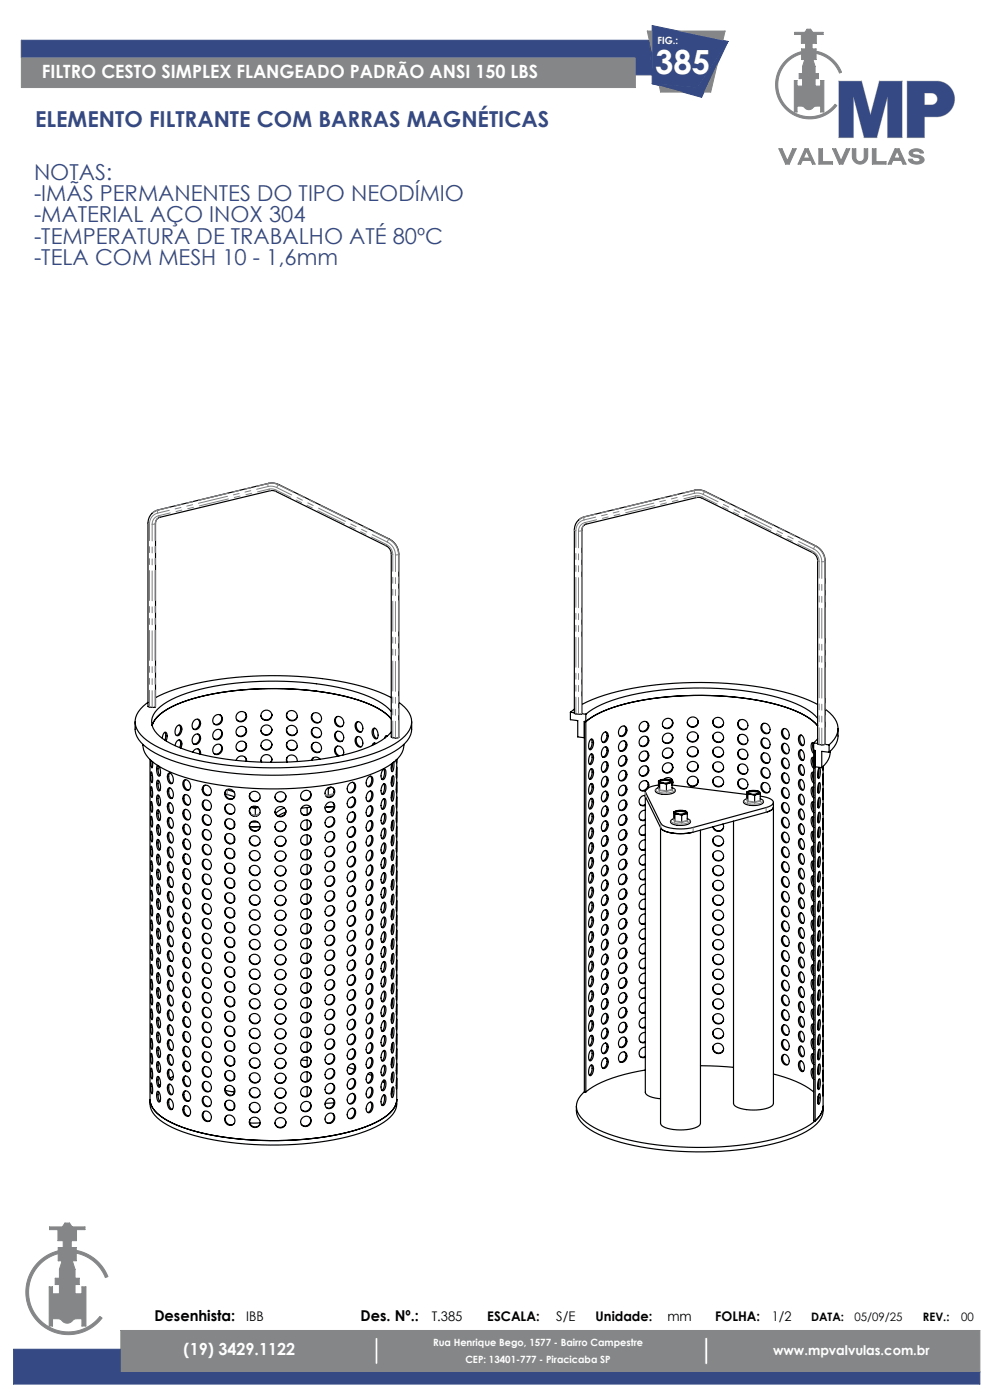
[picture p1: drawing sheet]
<svg xmlns="http://www.w3.org/2000/svg" width="210mm" height="297mm" viewBox="0 0 210 297" stroke-linecap="round" stroke-linejoin="round" font-family="sans-serif">
<defs><g id="words">
<text font-size="7.1" fill="#fff" x="139" y="15.8">385</text>
<g font-size="4.7" fill="#354a84">
<text x="7.4" y="27">ELEMENTO FILTRANTE COM BARRAS MAGNÉTICAS</text>
<text x="7.2" y="38.1">NOTAS:</text>
<text x="7.2" y="42.6">-IMÃS PERMANENTES DO TIPO NEODÍMIO</text>
<text x="7.2" y="47.2">-MATERIAL AÇO INOX 304</text>
<text x="7.2" y="51.7">-TEMPERATURA DE TRABALHO ATÉ 80ºC</text>
<text x="7.2" y="56.2">-TELA COM MESH 10 - 1,6mm</text>
</g>
<text font-size="3.9" fill="#fff" x="8.9" y="16.5">FILTRO CESTO SIMPLEX FLANGEADO PADRÃO ANSI 150 LBS</text>
<text font-size="3.5" fill="#fff" x="39" y="287.6">(19) 3429.1122</text>
<g font-size="3.2">
<text x="32.7" y="280.2">Desenhista:</text>
<text x="76.5" y="280.2">Des. Nº.:</text>
</g>
<g font-size="2.8">
<text x="52.2" y="280.2">IBB</text>
<text x="91.6" y="280.2">T.385</text>
<text x="103.4" y="280.2">ESCALA:</text>
<text x="118" y="280.2">S/E</text>
<text x="126.3" y="280.2">Unidade:</text>
<text x="141.6" y="280.2">mm</text>
<text x="151.7" y="280.2">FOLHA:</text>
<text x="163.7" y="280.2">1/2</text>
</g>
<text font-size="2.8" fill="#fff" x="164" y="287.5">www.mpvalvulas.com.br</text>
<g font-size="2.5">
<text x="172.1" y="280.2">DATA:</text>
<text x="181.2" y="280.2">05/09/25</text>
<text x="195.8" y="280.2">REV.:</text>
<text x="203.9" y="280.2">00</text>
</g>
<g font-size="2.1" fill="#fff">
<text x="139.5" y="9.3">FIG.:</text>
<text x="91.9" y="285.6">Rua Henrique Bego, 1577 - Bairro Campestre</text>
<text x="98.7" y="289.2">CEP: 13401-777 - Piracicaba SP</text>
</g>
</g></defs>
<g fill="none" stroke="#848688" stroke-width=".21">
<path d="M4.5 8.5v10.1h130.3v-6.4h-130.3M138.3 6.6h-1l1 4.8M139.8 18.2l.3 1.3h4.7M143.9 6.6h9.9l-.5 2M152.2 13.6l-1.4 5.9h-1.4M168.5 6.9h2.2l.5-.7h.8l.4 .7h2.2v.4h-1.4v1.9h-.9v1.2h.8v.5a7.2 7.2 0 0 1 5.4 4.4l-.4 .2a6.8 6.8 0 0 0-5-4.2v1.3h-.7l.5 1.5v1.5h.7v1.1h-.7v1.6h1.2v-1.2h.7v6.7h-.7v-1.3l-1.3 .1a1.41 1.41 0 0 1-2.4 0l-1.3-.1v1.3h-.6v-6.7h.6v1.2h1.1v-1.6h-.7v-1.1h.7v-1.5l.5-1.5h-.7v-1.2a6.8 6.8 0 0 0-3.9 10.3 6.8 6.8 0 0 0 11 .4l.4 .3a7.2 7.2 0 0 1-11.8-.5 7.2 7.2 0 0 1 4.3-11v-.5h.9v-1.2h-.9v-1.9h-1.5zM165.2 31.6h.7l1.1 2.5 1.1-2.5h.8l-1.5 3.2h-.7zM170.8 31.6h.6l1.5 3.2h-.6l-.3-.8h-1.8l-.4 .8h-.5zM171.1 32.1l.7 1.4h-1.4zM173.7 31.6h.8v2.7h2.1v.5h-2.9zM176.6 31.6h.7l1.1 2.5 1.1-2.5h.8l-1.5 3.2h-.8zM180.8 31.6h.7v1.8a.89 .89 0 0 0 .9 .9 .89 .89 0 0 0 .9-.9v-1.8h.8v1.6a1.63 1.63 0 0 1-1.7 1.6 1.63 1.63 0 0 1-1.6-1.6z"/>
<path d="M185 31.6h.8v2.7h2.1v.5h-2.9zM189.9 31.6h.8l1.5 3.2h-.7l-.3-.8h-1.8l-.4 .8h-.6zM190.3 32.1l.7 1.4h-1.4zM193 32a1.92 1.92 0 0 1 2.9 .4l-.7 .1a.94 .94 0 0 0-1.6 0l.2 .3a2.84 2.84 0 0 1 2.2 .9 1.17 1.17 0 0 1-1.6 1.1l-1.1-.3-.6-.6v-.1h.9a.88 .88 0 0 0 .7 .5 .88 .88 0 0 0 .9-.5l-.5-.4a1.9 1.9 0 0 1-1.9-.9zM10.5 260.3h2.7l.6-.8h.9l.6 .8h2.7v.6h-1.8v2.3h-1.1v1.5h1.1v2.8h-3.9v-2.8h1.1v-1.5h-1.1v-2.3h-1.8zM12.3 265.4a9 9 0 0 0-5.4 13.6 9 9 0 0 0 14.7 .6l-.4-.3a8.4 8.4 0 0 1-13.7-.5 8.4 8.4 0 0 1 4.8-12.8M13.2 267.5l-.6 1.8v1.9h-.9v1.3h.9v2h-1.5v-1.5h-.7v8.3h.7v-1.5l1.7 .1a1.72 1.72 0 0 0 2.3 .5l.8-.6h1.5v1.5h.8v-8.3h-.8v1.5h-1.5v-2h.9v-1.3h-.9v-1.9l-.6-1.8M16.2 265.3a9 9 0 0 1 6.7 5.5l-.5 .2a8.4 8.4 0 0 0-6.2-5.1M25.6 286.2v-3.9h182.2v8.7h-182.2M79.6 283.8h.6v5.6h-.6z"/>
</g>
<path d="M177.9 17.2h4.9l1.8 7.2 1.9-7.2h4.9v12h-3.1v-8.7l-2.3 8.7h-2.7l-2.3-8.7v8.7h-3.1zM192.4 17.2h6.6a3.8 3.8 0 0 1 3.5 3.9 3.8 3.8 0 0 1-3.8 3.7h-2.6v4.4h-3.7zM196.1 19.7h1.5a1.26 1.26 0 0 1 1.3 1.3 1.26 1.26 0 0 1-1.3 1.3h-1.5z" fill="none" stroke="#c0c0c0" stroke-width=".21"/>
<path d="M4.5 12.2v-3.7h133.2l.6 7.4h-3.5M154.4 8.8l-16.1-3.4v12.4M154.4 8.8l-5.6 11.8-10.5-2.8M154.4 8.8l-6.4 9.8-9.7-.8M177.9 17.2l3.1 3.3 1.8-3.3M186.5 17.2l1.8 3.3 3.1-3.3M183.3 29.2l1.3-4.8 1.4 4.8M2.9 286.2h22.7v4.8h182.2v2.6h-204.9z" fill="none" stroke="#354a84" stroke-width=".21"/>
<path d="M149.5 283.8h.6v5.6h-.6z" fill="none" stroke="#9a9497" stroke-width=".21"/>
<path d="M137.7 8.5l.6 7.4v-4.5zM138.3 17.8l10.5 2.8 5.6-11.8-6.4 9.8z" fill-rule="evenodd" fill="#304376"/>
<path d="M2.9 286.2v7.4h204.9v-2.6h-182.2v-4.8zM4.5 8.5v3.7h130.3v3.7h3.5l-.6-7.4zM138.3 5.4v12.4l9.7 .8 6.4-9.8zM192.4 17.2v12h3.7v-4.4h2.6a3.8 3.8 0 0 0 3.8-3.7 3.8 3.8 0 0 0-3.5-3.9zM196.1 19.7h1.7l.6 .3 .5 .9-.3 .9-.8 .4-1.7 .1zM177.9 17.2v12h3.1v-8.7zM177.9 17.2l3.1 3.3 1.8-3.3zM182.8 17.2l-1.8 3.3 2.3 8.7 1.3-4.8zM184.6 24.4l-1.3 4.8h2.7zM186.5 17.2l-1.9 7.2 1.4 4.8 2.3-8.7zM186.5 17.2l1.8 3.3 3.1-3.3zM191.4 17.2l-3.1 3.3v8.7h3.1z" fill-rule="evenodd" fill="#354a84"/>
<path d="M25.6 282.3v8.7h182.2v-8.7zM149.5 283.8h.6v5.6h-.6zM79.6 283.8h.6v5.6h-.6zM16.2 265.3v.6a8.4 8.4 0 0 1 6.2 5.1l.5-.2a9 9 0 0 0-6.7-5.5zM10.5 260.3v.6h1.8v2.3h1.1v1.5h-1.1v2.8h3.9v-2.8h-1.1v-1.5h1.1v-2.3h1.8v-.6h-2.7l-.6-.8h-.9l-.6 .8zM8.3 267.6a9 9 0 0 0 .2 13.2 9 9 0 0 0 13.1-1.2l-.4-.3a8.4 8.4 0 0 1-13.7-.5 8.4 8.4 0 0 1 4.8-12.8v-.6a9 9 0 0 0-4 2.2zM13.2 267.5l-.6 1.8v1.9h-.9v1.3h.9v2h-1.5v-1.5h-.7v8.3h.7v-1.5h1.5l1 .7 .7 .2 .6-.2 1-.7h1.5v1.5h.8v-8.3h-.8v1.5h-1.5v-2h.9v-1.3h-.9v-1.9l-.6-1.8zM4.5 12.2v6.4h130.3v-6.4zM139.8 18.2l.3 1.3h4.7zM152.2 13.6l-2.8 5.9h1.4zM143.9 6.6l9.4 2 .5-2zM137.3 6.6l1 4.8v-4.8zM165.2 31.6l1.5 3.2h.7l1.5-3.2h-.8l-1.1 2.5-1.1-2.5zM170.8 31.6l-1.5 3.2h.5l.4-.8h1.8l.3 .8h.6l-1.5-3.2zM171.1 32.1l.7 1.4h-1.4zM173.7 31.6v3.2h2.9v-.5h-2.1v-2.7zM180.8 31.6v1.9l.5 .9 .6 .3 .6 .1 .6-.1 .5-.4 .4-.9 .1-1.8h-.8v2.1l-.4 .4-.5 .2-.5-.2-.3-.4-.1-2.1zM185 31.6v3.2h2.9v-.5h-2.1v-2.7zM189.9 31.6l-1.5 3.2h.6l.4-.8h1.8l.3 .8h.7l-1.5-3.2zM190.3 32.1l.7 1.4h-1.4zM193.1 32l-.3 .5 .3 .4 .6 .4 1.1 .2 .4 .4-.3 .3-.5 .1-.6-.2-.2-.3h-.9l.3 .6 .7 .3 .8 .1 .8-.1 .6-.4 .1-.6-.4-.4-.6-.3-1.1-.2-.3-.3 .2-.3 .6-.1 .5 .1 .3 .3h.7l-.3-.6-.6-.2-.7-.1-.7 .1zM176.6 31.6l1.4 3.2h.8l1.5-3.2h-.8l-1.1 2.5-1.1-2.5zM168.5 6.9v.4h1.5v1.9h.9v1.2h-.9v.5a7.2 7.2 0 0 0-4.3 11 7.2 7.2 0 0 0 11.8 .5l-.4-.3a6.8 6.8 0 0 1-11-.4 6.8 6.8 0 0 1 3.9-10.3v1.2h.7l-.5 1.5v1.5h-.7v1.1h.7v1.6h-1.1v-1.2h-.6v6.7h.6v-1.3l1.1 .1 .8 .5 .6 .2 .5-.2 .8-.5 1.2-.1v1.3h.7v-6.7h-.7v1.2h-1.2v-1.6h.7v-1.1h-.7v-1.5l-.5-1.5h.7v-1.3a6.8 6.8 0 0 1 5 4.2l.4-.2a7.2 7.2 0 0 0-5.4-4.4v-.5h-.8v-1.2h.9v-1.9h1.4v-.4h-2.2l-.4-.7h-.8l-.5 .7z" fill-rule="evenodd" fill="#848688"/>
<g fill="none" stroke="#000" stroke-width=".25">
<path d="M33.4 110l-.3 .5-.1 .5v38.9l-.5 .2-1.1-.3v-38.8a2.84 2.84 0 0 1 2.2-2.8l23.4-5.7h1.3l.8 .3 23.5 11.5a3.6 3.6 0 0 1 2 3.2v38.9l-.5 .2-1.1-.3v-39.1a1.98 1.98 0 0 0-1.1-1.4l-24-11.7-24 5.6-.5 .3M122.9 110.2a2.94 2.94 0 0 0-1.1 2.2v38.9l1 .2 .6-.1M122.9 110.2l1.1-.6 23.4-5.6h1.3l.9 .2 23.4 11.6a3.6 3.6 0 0 1 2 3.2v38.8l-.5 .2-1.1-.2v-39.1a1.98 1.98 0 0 0-1.1-1.5l-23.9-11.7-24 5.7-.6 .3M123.9 111.5l-.4 .4-.1 .6v38.9M28.7 153.1a5.3 5.3 0 0 0 2.5 5.5 31 31 0 0 0 12.2 4.6 78.9 78.9 0 0 0 34.6-1.4 17.8 17.8 0 0 0 8.4-4.7 4.9 4.9 0 0 0 .9-4M30.3 157.9a4.7 4.7 0 0 0 2.5 4 32 32 0 0 0 13.7 4.6 74 74 0 0 0 30.4-1.6 16.2 16.2 0 0 0 8-4.7 3.6 3.6 0 0 0 .8-2.3M31.4 149a5.2 5.2 0 0 0-2.7 4.5 7 7 0 0 0 4.2 4.7 47 47 0 0 0 17.4 4.3 74.9 74.9 0 0 0 29-2.7 15.5 15.5 0 0 0 7.1-4.3 3.8 3.8 0 0 0-.6-5.5l-1.2-1M33 148a48.4 48.4 0 0 1 18.9-4.5 73.5 73.5 0 0 1 27.2 2.8l3.9 1.7M34.4 156.6l.3-1 .3-.3a1.2 1.2 0 0 1 .3 1.8l-.1 .1M35 155.4l.2 .7-.2 .9M37.1 158.2l.1-.3a.76 .76 0 0 1 .4-.8 .76 .76 0 0 1 .8 .1l.2 .6-.3 .9M37.5 154.1l.2-.2a.69 .69 0 0 1 .8 .2 .69 .69 0 0 1 .1 .8 1 1 0 0 1-1.2 1.1 1.58 1.58 0 0 1 .1-1.9z"/>
<path d="M38 153.8a1.4 1.4 0 0 1-.6 2.2M38 157l.3 .7-.2 .9M40.9 159.6a.84 .84 0 0 1 1.1-.8 .84 .84 0 0 1 .5 1.2M41.2 152.8a.86 .86 0 0 1 1.2 .1 .86 .86 0 0 1 0 1.1 .88 .88 0 0 1-1.2 .8 .88 .88 0 0 1-.4-1.4zM41.2 155.9a.86 .86 0 0 1 1.2 .1 .86 .86 0 0 1 0 1.2 .88 .88 0 0 1-1.2 .7 .88 .88 0 0 1-.4-1.3zM42 152.6a1.22 1.22 0 0 1 .2 1.4 1.22 1.22 0 0 1-1.2 .7M42 155.7a1.22 1.22 0 0 1 .2 1.4 1.22 1.22 0 0 1-1.2 .7M42 158.9a.95 .95 0 0 1 .3 1M45.4 152a1 1 0 0 1 1.6-.1 1 1 0 0 1-.2 1.5 .99 .99 0 0 1-1.5 .1 .99 .99 0 0 1 .1-1.5zM45.4 155.2a1 1 0 0 1 1.6-.2 1 1 0 0 1-.2 1.6 .99 .99 0 0 1-1.5 .1 .99 .99 0 0 1 .1-1.5zM45.4 158.3a1 1 0 0 1 1.6-.1 1 1 0 0 1-.2 1.5 .99 .99 0 0 1-1.5 .1 .99 .99 0 0 1 .1-1.5zM46.6 151.6a1.17 1.17 0 0 1 .2 1.5 1.17 1.17 0 0 1-1.4 .5"/>
<path d="M46.6 154.8a1.17 1.17 0 0 1 .2 1.5 1.17 1.17 0 0 1-1.4 .4M46.6 157.9a1.17 1.17 0 0 1 .2 1.5 1.17 1.17 0 0 1-1.4 .5M50.4 151.3a1.1 1.1 0 0 1 1.8 .3 1.1 1.1 0 0 1-1 1.5 1.03 1.03 0 0 1-1.1-.6 1.03 1.03 0 0 1 .3-1.2zM50.4 154.5a1.1 1.1 0 0 1 1.8 .2 1.1 1.1 0 0 1-1 1.6 1.03 1.03 0 0 1-1.1-.6 1.03 1.03 0 0 1 .3-1.2zM50.4 157.6a1.1 1.1 0 0 1 1.8 .3 1.1 1.1 0 0 1-1 1.5 1.03 1.03 0 0 1-1.1-.6 1.03 1.03 0 0 1 .3-1.2zM52 151.2a1.16 1.16 0 0 1-.2 1.6 1.16 1.16 0 0 1-1.6-.1M52 154.3a1.16 1.16 0 0 1-.2 1.6 1.16 1.16 0 0 1-1.6-.1M52 157.5a1.16 1.16 0 0 1-.2 1.5 1.16 1.16 0 0 1-1.6 0M57.6 151.4a1.15 1.15 0 0 1-.9 1.3 1.15 1.15 0 0 1-1.3-.9M57.6 154.6a1.15 1.15 0 0 1-.9 1.3 1.15 1.15 0 0 1-1.3-.9M57.6 157.7a1.15 1.15 0 0 1-.9 1.3 1.15 1.15 0 0 1-1.3-.9M60.9 151.2a1.16 1.16 0 0 0 .6 1.5 1.16 1.16 0 0 0 1.5-.5"/>
<path d="M60.9 154.4a1.16 1.16 0 0 0 .6 1.4 1.16 1.16 0 0 0 1.5-.4M60.9 157.5a1.16 1.16 0 0 0 .6 1.5 1.16 1.16 0 0 0 1.5-.5M66.3 151.4a1.14 1.14 0 0 1 1.7 .4 1.14 1.14 0 0 1-.5 1.6 1.19 1.19 0 0 1-1.3-.6 1.19 1.19 0 0 1 .1-1.4zM66.3 154.6a1.14 1.14 0 0 1 1.7 .3 1.14 1.14 0 0 1-.5 1.6 1.19 1.19 0 0 1-1.3-.6 1.19 1.19 0 0 1 .1-1.3zM66.3 157.7a1.14 1.14 0 0 1 1.7 .3 1.14 1.14 0 0 1-.5 1.7 1.19 1.19 0 0 1-1.3-.6 1.19 1.19 0 0 1 .1-1.4zM66.5 151.3a1.18 1.18 0 0 0-.1 1.5 1.18 1.18 0 0 0 1.5 .3M66.5 154.5a1.18 1.18 0 0 0-.1 1.5 1.18 1.18 0 0 0 1.5 .3M66.5 157.6a1.18 1.18 0 0 0-.1 1.5 1.18 1.18 0 0 0 1.5 .3M71.2 152.2a1.14 1.14 0 0 1 1.6 .5 1.14 1.14 0 0 1-.5 1.5 1.25 1.25 0 0 1-1.2-.7 1.25 1.25 0 0 1 .1-1.3zM71.2 155.3a1.14 1.14 0 0 1 1.6 .5 1.14 1.14 0 0 1-.5 1.5 1.25 1.25 0 0 1-1.2-.6 1.25 1.25 0 0 1 .1-1.4zM71.6 152a1.18 1.18 0 0 0-.3 1.4 1.18 1.18 0 0 0 1.4 .6M71.6 155.1a1.18 1.18 0 0 0-.3 1.5 1.18 1.18 0 0 0 1.4 .6"/>
<path d="M71.6 158.3a1.19 1.19 0 0 0 .4 2M75.6 153.3a.93 .93 0 0 1 1.3 .8l.1 .4a.7 .7 0 0 1-.5 .8 .7 .7 0 0 1-.9-.4 1.39 1.39 0 0 1 0-1.6zM75.6 156.4a.93 .93 0 0 1 1.3 .9l.1 .3a.7 .7 0 0 1-.5 .9 .7 .7 0 0 1-.9-.4 1.39 1.39 0 0 1 0-1.7zM75.9 153.1a1.3 1.3 0 0 0 .7 2.2M75.9 156.2a1.3 1.3 0 0 0 .7 2.2M79.1 154.6l.2-.1a1.4 1.4 0 0 1 .5 2.3 1.54 1.54 0 0 1-.7-2.2zM79.5 154.5a1.52 1.52 0 0 0 .5 2.2M79.5 157.6l-.2 .4M79.7 157.7l-.2-.1a.48 .48 0 0 0-.5 .5M82.1 156.1l-.1 .1M82.1 156.2l-.2-.1-.3 .5M83 152.5a12.8 12.8 0 0 0-5.9-3.6 64.9 64.9 0 0 0-27.1-2.4 35.5 35.5 0 0 0-15.3 4.5 5.5 5.5 0 0 0-2.4 2.9"/>
<path d="M83 150.9a12.8 12.8 0 0 0-5.9-3.6 64.9 64.9 0 0 0-27.1-2.4 35.5 35.5 0 0 0-15.3 4.5 4.3 4.3 0 0 0-2.4 4.5 8.2 8.2 0 0 0 4.9 4.3 55.7 55.7 0 0 0 22.8 3.5 51.9 51.9 0 0 0 19.1-3.6l2.6-1.5 1.3-1.3M121 151.1l.8 .1M121 151.1v1.6l1.6 .2v3.4l1.4 .2M121.8 150.4l-.8 .7M123.4 151.4l.9 .1M123.4 149.4a44.6 44.6 0 0 1 16-4.1 76.9 76.9 0 0 1 29.6 2.3l4.4 1.8M124.3 151.5a25 25 0 0 1 11.2-4.4 69.3 69.3 0 0 1 30.9 1.3 14.7 14.7 0 0 1 7 4M124.3 151.5v80.2M125.3 156.9l.2-.1a1.2 1.2 0 0 1 .2 1.8l-.5 .5a1.77 1.77 0 0 1 .1-2.2zM125.4 156.8a1.83 1.83 0 0 1-.4 2.2M125.4 160a1.83 1.83 0 0 1-.4 2.1M128 155.6l.2-.3a.69 .69 0 0 1 .7 .3 .69 .69 0 0 1 .1 .7 1 1 0 0 1-1.2 1.2 1.58 1.58 0 0 1 .2-1.9z"/>
<path d="M128 158.7l.2-.2a.69 .69 0 0 1 .7 .2 .69 .69 0 0 1 .1 .8 1 1 0 0 1-1.2 1.1 1.58 1.58 0 0 1 .2-1.9zM128.4 155.3a1.4 1.4 0 0 1-.6 2.2M128.4 158.4a1.4 1.4 0 0 1-.6 2.2M131.7 154.2a.86 .86 0 0 1 1.2 .1 .86 .86 0 0 1 0 1.2 .88 .88 0 0 1-1.2 .7 .88 .88 0 0 1-.4-1.3zM131.7 157.4a.86 .86 0 0 1 1.2 .1 .86 .86 0 0 1 0 1.1 .88 .88 0 0 1-1.2 .8 .88 .88 0 0 1-.4-1.4zM132.4 154a1.22 1.22 0 0 1 .2 1.4 1.22 1.22 0 0 1-1.2 .7M132.4 157.2a1.22 1.22 0 0 1 .2 1.4 1.22 1.22 0 0 1-1.2 .6M135.9 153.5a1 1 0 0 1 1.5-.2 1 1 0 0 1-.2 1.6 .99 .99 0 0 1-1.4 .1 .99 .99 0 0 1 .1-1.5zM135.9 156.6a1 1 0 0 1 1.5-.1 1 1 0 0 1-.2 1.5 .99 .99 0 0 1-1.4 .1 .99 .99 0 0 1 .1-1.5zM135.9 159.8a1 1 0 0 1 1.5-.2 1 1 0 0 1-.2 1.6 .99 .99 0 0 1-1.4 .1 .99 .99 0 0 1 .1-1.5zM137.1 153.1a1.17 1.17 0 0 1 .2 1.5 1.17 1.17 0 0 1-1.5 .4M137.1 156.2a1.17 1.17 0 0 1 .2 1.5 1.17 1.17 0 0 1-1.5 .5"/>
<path d="M137.1 159.4a1.17 1.17 0 0 1 .2 1.5 1.17 1.17 0 0 1-1.5 .4M140.8 152.8a1.1 1.1 0 0 1 1.9 .2 1.1 1.1 0 0 1-1.1 1.6 1.03 1.03 0 0 1-1-.6 1.03 1.03 0 0 1 .2-1.2zM140.8 155.9a1.1 1.1 0 0 1 1.9 .3 1.1 1.1 0 0 1-1.1 1.5 1.03 1.03 0 0 1-1-.6 1.03 1.03 0 0 1 .2-1.2zM140.8 159.1a1.1 1.1 0 0 1 1.9 .2 1.1 1.1 0 0 1-1.1 1.6 1.03 1.03 0 0 1-1-.6 1.03 1.03 0 0 1 .2-1.2zM142.4 152.6a1.16 1.16 0 0 1-.2 1.6 1.16 1.16 0 0 1-1.6-.1M142.4 155.8a1.16 1.16 0 0 1-.2 1.5 1.16 1.16 0 0 1-1.6 0M142.4 158.9a1.16 1.16 0 0 1-.2 1.6 1.16 1.16 0 0 1-1.6-.1M148.1 152.9a1.15 1.15 0 0 1-1 1.3 1.15 1.15 0 0 1-1.3-.9M148.1 156a1.15 1.15 0 0 1-1 1.3 1.15 1.15 0 0 1-1.3-.9M148.1 159.2a1.15 1.15 0 0 1-1 1.3 1.15 1.15 0 0 1-1.3-.9M151.3 152.7a1.16 1.16 0 0 0 .6 1.5 1.16 1.16 0 0 0 1.5-.5M151.3 155.8a1.16 1.16 0 0 0 .6 1.5 1.16 1.16 0 0 0 1.5-.5"/>
<path d="M151.3 159a1.16 1.16 0 0 0 .6 1.4 1.16 1.16 0 0 0 1.5-.5M156.8 152.9a1.14 1.14 0 0 1 1.6 .3 1.14 1.14 0 0 1-.5 1.6 1.19 1.19 0 0 1-1.2-.5 1.19 1.19 0 0 1 .1-1.4zM156.8 156a1.14 1.14 0 0 1 1.6 .3 1.14 1.14 0 0 1-.5 1.7 1.19 1.19 0 0 1-1.2-.6 1.19 1.19 0 0 1 .1-1.4zM156.8 159.2a1.14 1.14 0 0 1 1.6 .3 1.14 1.14 0 0 1-.5 1.6 1.19 1.19 0 0 1-1.2-.6 1.19 1.19 0 0 1 .1-1.3zM156.9 152.8a1.18 1.18 0 0 0 0 1.5 1.18 1.18 0 0 0 1.4 .3M156.9 155.9a1.18 1.18 0 0 0 0 1.5 1.18 1.18 0 0 0 1.4 .3M156.9 159a1.18 1.18 0 0 0 0 1.6 1.18 1.18 0 0 0 1.4 .3M161.7 153.6a1.14 1.14 0 0 1 1.5 .5 1.14 1.14 0 0 1-.5 1.6 1.25 1.25 0 0 1-1.1-.7 1.25 1.25 0 0 1 .1-1.4zM161.7 156.8a1.14 1.14 0 0 1 1.5 .5 1.14 1.14 0 0 1-.5 1.5 1.25 1.25 0 0 1-1.1-.7 1.25 1.25 0 0 1 .1-1.3zM161.7 159.9a1.14 1.14 0 0 1 1.5 .5 1.14 1.14 0 0 1-.5 1.5 1.25 1.25 0 0 1-1.1-.6 1.25 1.25 0 0 1 .1-1.4zM162 153.4a1.18 1.18 0 0 0-.3 1.5 1.18 1.18 0 0 0 1.4 .6M162 156.6a1.18 1.18 0 0 0-.3 1.4 1.18 1.18 0 0 0 1.4 .6"/>
<path d="M162 159.7a1.18 1.18 0 0 0-.3 1.5 1.18 1.18 0 0 0 1.4 .6M166 154.7a.93 .93 0 0 1 1.4 .9v.4a.7 .7 0 0 1-.5 .8 .7 .7 0 0 1-.8-.4 1.39 1.39 0 0 1-.1-1.7zM166 157.8a.93 .93 0 0 1 1.4 .9v.4a.7 .7 0 0 1-.5 .8 .7 .7 0 0 1-.8-.4 1.39 1.39 0 0 1-.1-1.7zM166.4 154.6a1.3 1.3 0 0 0 .7 2.1M166.4 157.7a1.3 1.3 0 0 0 .7 2.2M169.6 156.1l.1-.2a1.4 1.4 0 0 1 .5 2.3 1.54 1.54 0 0 1-.6-2.1zM169.6 159.2l.1-.1a1.4 1.4 0 0 1 .5 2.3 1.54 1.54 0 0 1-.6-2.2zM169.9 155.9a1.52 1.52 0 0 0 .5 2.2M169.9 159.1a1.52 1.52 0 0 0 .5 2.2M172.5 157.6l-.1 .9 .2 .9M172.6 157.7l-.3-.2a1.87 1.87 0 0 0 .3 2.3M172.6 159.2h.3v78.6"/>
<path d="M172.6 157.6v80.1l.3 .1M172.6 157.6l.8 .1M173.4 156.7l-.8 .9M173.4 154a14.7 14.7 0 0 0-7-4 67.4 67.4 0 0 0-36.5 .1l-3.3 1.4-2.3 1.6-.3-.1v78.6M175 157.9l.9 .1M175 150.4a5.2 5.2 0 0 1 2.7 4.6 4.9 4.9 0 0 1-1.8 3M175.9 159.6l-1.6-.2v3.5M175.9 158v1.6M176.1 159.4v.2a4.4 4.4 0 0 1-1.8 3.3M177.8 154.6a5.1 5.1 0 0 1-1.9 5M31.8 161.1v73.1a5 5 0 0 0 2.9 4 37.8 37.8 0 0 0 15.7 4.3 68 68 0 0 0 25.9-2.1 15 15 0 0 0 7-4 3.6 3.6 0 0 0 .9-2.2v-73.1M32 161.4l.2 1.5 .2-1.3"/>
<path d="M32.1 163.8a3.2 3.2 0 0 1 .1 2.3l-.2-1zM32.1 166.9a3.2 3.2 0 0 1 .1 2.3l-.2-.9zM32.1 170a3.2 3.2 0 0 1 .1 2.3l-.2-.9zM32.1 173.2a3.2 3.2 0 0 1 .1 2.3l-.2-.9zM32.1 176.3a3.2 3.2 0 0 1 .1 2.3l-.2-.9zM32.1 179.5a3.2 3.2 0 0 1 .1 2.3l-.2-.9zM33.4 165.5h.1a1.9 1.9 0 0 1 .3 2.3 2.09 2.09 0 0 1-.4-2.3zM33.4 168.7l.1-.1a1.9 1.9 0 0 1 .3 2.4 2.09 2.09 0 0 1-.4-2.3zM33.4 171.8h.1a1.9 1.9 0 0 1 .3 2.3 2.09 2.09 0 0 1-.4-2.3zM33.4 175l.1-.1a1.9 1.9 0 0 1 .3 2.3 2.09 2.09 0 0 1-.4-2.2zM33.4 178.1h.1a1.9 1.9 0 0 1 .3 2.3 2.09 2.09 0 0 1-.4-2.3zM33.5 162.4a1.97 1.97 0 0 0 .3 2.3 1.89 1.89 0 0 0-.1-2.2"/>
<path d="M33.6 162.5a2.66 2.66 0 0 0 .3 2.1M33.6 165.6a2.59 2.59 0 0 0 .3 2.1M33.6 168.7a2.59 2.59 0 0 0 .3 2.1M33.6 171.9a2.59 2.59 0 0 0 .3 2.1M33.6 175a2.59 2.59 0 0 0 .3 2.1M33.6 178.2a2.59 2.59 0 0 0 .3 2.1M35.8 164a1.21 1.21 0 0 1 1 1.7l-.1 .3-.4 .3a1.54 1.54 0 0 1-.5-2.3zM35.8 167.2a1.21 1.21 0 0 1 1 1.6l-.1 .3-.4 .3a1.54 1.54 0 0 1-.5-2.2zM35.8 170.3a1.21 1.21 0 0 1 1 1.7l-.1 .3-.4 .3a1.54 1.54 0 0 1-.5-2.3zM35.8 173.5a1.21 1.21 0 0 1 1 1.6l-.1 .3-.4 .3a1.54 1.54 0 0 1-.5-2.2zM35.8 176.6a1.21 1.21 0 0 1 1 1.7l-.1 .3-.4 .2a1.54 1.54 0 0 1-.5-2.2zM35.8 179.7a1.21 1.21 0 0 1 1 1.7l-.1 .3-.4 .3a1.54 1.54 0 0 1-.5-2.3z"/>
<path d="M36 164a1.61 1.61 0 0 0 .5 2.2M36 167.1a1.61 1.61 0 0 0 .5 2.2M36 170.3a1.61 1.61 0 0 0 .5 2.2M36 173.4a1.61 1.61 0 0 0 .5 2.2M36 176.6a1.61 1.61 0 0 0 .5 2.2M36 179.7a1.61 1.61 0 0 0 .5 2.2M38.9 168.8a.87 .87 0 0 1 1-.1 .87 .87 0 0 1 .4 .8 .8 .8 0 0 1 0 1 .8 .8 0 0 1-1 .1l-.5-1zM38.9 171.9a.87 .87 0 0 1 1-.1 .87 .87 0 0 1 .4 .8 .8 .8 0 0 1 0 1 .8 .8 0 0 1-1 .2l-.5-1zM38.9 175.1a.87 .87 0 0 1 1-.1 .87 .87 0 0 1 .4 .7 .8 .8 0 0 1 0 1.1 .8 .8 0 0 1-1 .1l-.5-1zM38.9 178.2a.87 .87 0 0 1 1-.1 .87 .87 0 0 1 .4 .8 .8 .8 0 0 1 0 1 .8 .8 0 0 1-1 .2l-.5-1zM39.1 165.5a1.23 1.23 0 0 1 1.2 .6 1.23 1.23 0 0 1-.1 1.3 .85 .85 0 0 1-.9 .1 .85 .85 0 0 1-.4-.7 1.16 1.16 0 0 1 .2-1.3zM39.3 168.6a1.33 1.33 0 0 0 .8 2.1"/>
<path d="M39.3 171.7a1.33 1.33 0 0 0 .8 2.2M39.3 174.8a1.33 1.33 0 0 0 .8 2.2M39.3 178a1.33 1.33 0 0 0 .8 2.2M39.3 165.4a1.33 1.33 0 0 0 .8 2.2M43.1 166.8a1.12 1.12 0 0 1 1.6 .4 1.12 1.12 0 0 1-.5 1.6 1.28 1.28 0 0 1-1.1-2zM43.3 169.8a1.18 1.18 0 0 1 1.4 .6 1.18 1.18 0 0 1-.3 1.5 1.21 1.21 0 0 1-1.4-.6 1.21 1.21 0 0 1 .3-1.5zM43.3 173a1.18 1.18 0 0 1 1.4 .5 1.18 1.18 0 0 1-.3 1.5 1.21 1.21 0 0 1-1.4-.6 1.21 1.21 0 0 1 .3-1.4zM43.3 176.1a1.18 1.18 0 0 1 1.4 .6 1.18 1.18 0 0 1-.3 1.5 1.21 1.21 0 0 1-1.4-.6 1.21 1.21 0 0 1 .3-1.5zM43.3 179.3a1.18 1.18 0 0 1 1.4 .5 1.18 1.18 0 0 1-.3 1.5 1.21 1.21 0 0 1-1.4-.6 1.21 1.21 0 0 1 .3-1.4zM43.4 169.8a1.21 1.21 0 0 0-.2 1.4 1.21 1.21 0 0 0 1.4 .6M43.4 172.9a1.21 1.21 0 0 0-.2 1.4 1.21 1.21 0 0 0 1.4 .6M43.4 176.1a1.21 1.21 0 0 0-.2 1.4 1.21 1.21 0 0 0 1.4 .5"/>
<path d="M43.4 179.2a1.21 1.21 0 0 0-.2 1.4 1.21 1.21 0 0 0 1.4 .6M43.5 166.6a1.19 1.19 0 0 0-.3 1.4 1.19 1.19 0 0 0 1.4 .6M47.8 168.4l.4 .2zM48 167.6a1.12 1.12 0 0 1 1.7 .5 1.12 1.12 0 0 1-1 1.5 1.21 1.21 0 0 1-.7-2zM48 170.8a1.12 1.12 0 0 1 1.7 .4 1.12 1.12 0 0 1-1 1.5 1.21 1.21 0 0 1-.7-1.9zM48 173.9a1.12 1.12 0 0 1 1.7 .5 1.12 1.12 0 0 1-1 1.5 1.21 1.21 0 0 1-.7-2zM48 177a1.12 1.12 0 0 1 1.7 .5 1.12 1.12 0 0 1-1 1.5 1.21 1.21 0 0 1-.7-2zM48.1 167.5l1.6 .5M48.1 167.5a1.17 1.17 0 0 0 0 1.6 1.17 1.17 0 0 0 1.5 .2M48.1 170.7a1.17 1.17 0 0 0 0 1.5 1.17 1.17 0 0 0 1.5 .2M48.1 173.8a1.17 1.17 0 0 0 0 1.6 1.17 1.17 0 0 0 1.5 .1M48.1 176.9a1.17 1.17 0 0 0 0 1.6 1.17 1.17 0 0 0 1.5 .2"/>
<path d="M48.2 168.6l1.6 .4M49.7 174.3v1.1M49.7 177.5v1.1M50.1 161.3a1.1 1.1 0 0 1 1.2-1 1.1 1.1 0 0 1 1 1.2M52 160.6l.2 .9M53 168.4a1.15 1.15 0 0 0 .6 1.4 1.15 1.15 0 0 0 1.5-.5M53 171.5a1.15 1.15 0 0 0 .6 1.5 1.15 1.15 0 0 0 1.5-.5M53 174.6a1.15 1.15 0 0 0 .6 1.5 1.15 1.15 0 0 0 1.5-.5M53 177.8a1.15 1.15 0 0 0 .6 1.5 1.15 1.15 0 0 0 1.5-.5M53.2 171.3h.2M53.4 171.3l1.4-.1-.6 .3M53.4 171.3l.8 .2"/>
<path d="M54.2 171.5v1.6M54.6 171.2h-1.3M54.7 174.4h-1.4M55.2 175.3l-2.2 .1 2.2-.1M55.4 161.3l.1 .4M55.5 161.7a1.13 1.13 0 0 1 1-1.6 1.13 1.13 0 0 1 1 1.6M57.6 160.9v.4l-.2 .4M60.3 171.4l-1.3 .7-.6 .5M60.6 172.3l-1.6 .8M60.6 168.7a1.16 1.16 0 0 1-.9 1.3 1.16 1.16 0 0 1-1.4-.8M60.6 171.9a1.16 1.16 0 0 1-.9 1.3 1.16 1.16 0 0 1-1.4-.9M60.6 175a1.16 1.16 0 0 1-.9 1.3 1.16 1.16 0 0 1-1.4-.8"/>
<path d="M60.6 178.2a1.16 1.16 0 0 1-.9 1.2 1.16 1.16 0 0 1-1.4-.8M60.9 160.7l-.1 .3 .2 .7M63 161.5a1.13 1.13 0 0 0-1.1-1.4 1.13 1.13 0 0 0-1 1.6M64 168.1a1.11 1.11 0 0 1 1.9 .1 1.11 1.11 0 0 1-1 1.7 1.03 1.03 0 0 1-1-.6 1.03 1.03 0 0 1 .1-1.2zM64 171.3a1.11 1.11 0 0 1 1.9 .1 1.11 1.11 0 0 1-1 1.6 1.03 1.03 0 0 1-1-.6 1.03 1.03 0 0 1 .1-1.1zM64 174.4a1.11 1.11 0 0 1 1.9 .1 1.11 1.11 0 0 1-1 1.6 1.03 1.03 0 0 1-1-.5 1.03 1.03 0 0 1 .1-1.2zM64 177.6a1.11 1.11 0 0 1 1.9 .1 1.11 1.11 0 0 1-1 1.6 1.03 1.03 0 0 1-1-.6 1.03 1.03 0 0 1 .1-1.1zM65.2 171.3v1.5M65.2 174v1.9M65.2 177.1v2M65.7 167.9a1.16 1.16 0 0 1-.2 1.6 1.16 1.16 0 0 1-1.6-.1M65.7 171.1a1.16 1.16 0 0 1-.2 1.5 1.16 1.16 0 0 1-1.6-.1"/>
<path d="M65.7 174.2a1.16 1.16 0 0 1-.2 1.6 1.16 1.16 0 0 1-1.6-.1M65.7 177.3a1.16 1.16 0 0 1-.2 1.6 1.16 1.16 0 0 1-1.6-.1M65.8 171.3l-1.9 .2M66.5 160.7l-.3 .6M67.9 161.1a1.02 1.02 0 0 0-1.8 .2M69 171.2l1.9-.1zM69.4 167.3a.96 .96 0 0 1 1.4-.1 .96 .96 0 0 1 .1 1.3 1.03 1.03 0 0 1-1.7 .5 1.03 1.03 0 0 1 .2-1.7zM69.4 170.4a.96 .96 0 0 1 1.4 0 .96 .96 0 0 1 .1 1.3 1.03 1.03 0 0 1-1.7 .4 1.03 1.03 0 0 1 .2-1.7zM69.4 173.5a.96 .96 0 0 1 1.4 0 .96 .96 0 0 1 .1 1.3 1.03 1.03 0 0 1-1.7 .4 1.03 1.03 0 0 1 .2-1.7zM69.4 176.7a.96 .96 0 0 1 1.4-.1 .96 .96 0 0 1 .1 1.4 1.03 1.03 0 0 1-1.7 .4 1.03 1.03 0 0 1 .2-1.7zM69.4 179.8a.96 .96 0 0 1 1.4 0 .96 .96 0 0 1 .1 1.3 1.03 1.03 0 0 1-1.7 .4 1.03 1.03 0 0 1 .2-1.7zM69.5 167.2l.1 .1"/>
<path d="M69.6 167.3l.1 1.6M69.7 167.1l.5-.1-.6 .3M70.6 167.1a1.2 1.2 0 0 1 0 1.5 1.2 1.2 0 0 1-1.4 .4M70.6 170.2a1.2 1.2 0 0 1 0 1.5 1.2 1.2 0 0 1-1.4 .4M70.6 173.4a1.2 1.2 0 0 1 0 1.5 1.2 1.2 0 0 1-1.4 .4M70.6 176.5a1.2 1.2 0 0 1 0 1.5 1.2 1.2 0 0 1-1.4 .4M70.6 179.7a1.2 1.2 0 0 1 0 1.4 1.2 1.2 0 0 1-1.4 .4M70.8 168h.1M72.8 160.2a1.19 1.19 0 0 0-.2-1.4 1.19 1.19 0 0 0-1.4-.3 1.24 1.24 0 0 0 .5 1.9M74.1 166.3a.79 .79 0 0 1 1-.2 .79 .79 0 0 1 .3 1 .98 .98 0 0 1-.5 .9 .98 .98 0 0 1-1.1-.1 1.34 1.34 0 0 1 .3-1.6zM74.1 169.4a.79 .79 0 0 1 1-.2 .79 .79 0 0 1 .3 1 .98 .98 0 0 1-.5 1 .98 .98 0 0 1-1.1-.2 1.34 1.34 0 0 1 .3-1.6zM74.1 172.6a.79 .79 0 0 1 1-.2 .79 .79 0 0 1 .3 1 .98 .98 0 0 1-.5 .9 .98 .98 0 0 1-1.1-.1 1.34 1.34 0 0 1 .3-1.6z"/>
<path d="M74.1 175.7a.79 .79 0 0 1 1-.2 .79 .79 0 0 1 .3 1 .98 .98 0 0 1-.5 1 .98 .98 0 0 1-1.1-.2 1.34 1.34 0 0 1 .3-1.6zM74.1 178.9a.79 .79 0 0 1 1-.3 .79 .79 0 0 1 .3 1.1 .98 .98 0 0 1-.5 .9 .98 .98 0 0 1-1.1-.2 1.34 1.34 0 0 1 .3-1.5zM74.8 165.9a1.25 1.25 0 0 1 .4 1.4 1.25 1.25 0 0 1-1.2 .8M74.8 169.1a1.25 1.25 0 0 1 .4 1.3 1.25 1.25 0 0 1-1.2 .9M74.8 172.2a1.25 1.25 0 0 1 .4 1.4 1.25 1.25 0 0 1-1.2 .8M74.8 175.4a1.25 1.25 0 0 1 .4 1.3 1.25 1.25 0 0 1-1.2 .9M74.8 178.5a1.25 1.25 0 0 1 .4 1.3 1.25 1.25 0 0 1-1.2 .9M78.3 164.8a.48 .48 0 0 1 .8 .2v.7a.95 .95 0 0 1-1.2 1.1l-.2-.5v-.6zM78.3 167.9a.48 .48 0 0 1 .8 .3v.7a.95 .95 0 0 1-1.2 1.1l-.2-.5v-.6zM78.3 171.1a.48 .48 0 0 1 .8 .2v.7a.95 .95 0 0 1-1.2 1.1l-.2-.5v-.6zM78.3 174.2a.48 .48 0 0 1 .8 .3v.7a.95 .95 0 0 1-1.2 1.1l-.2-.6v-.6zM78.3 177.4a.48 .48 0 0 1 .8 .2v.7a.95 .95 0 0 1-1.2 1.1l-.2-.5v-.6z"/>
<path d="M78.6 164.7a1.44 1.44 0 0 1-.6 2.2M78.6 167.8a1.44 1.44 0 0 1-.6 2.2M78.6 171a1.44 1.44 0 0 1-.6 2.1M78.6 174.1a1.44 1.44 0 0 1-.6 2.2M78.6 177.2a1.44 1.44 0 0 1-.6 2.2M81.3 163.3l.3-.2a1.73 1.73 0 0 1-.4 2.3 1.6 1.6 0 0 1 .1-2.1zM81.3 166.4l.3-.1a1.73 1.73 0 0 1-.4 2.3 1.6 1.6 0 0 1 .1-2.2zM81.3 169.5l.3-.1a1.73 1.73 0 0 1-.4 2.3 1.6 1.6 0 0 1 .1-2.2zM81.3 172.7l.3-.2a1.73 1.73 0 0 1-.4 2.3 1.6 1.6 0 0 1 .1-2.1zM81.3 175.8l.3-.1a1.73 1.73 0 0 1-.4 2.3 1.6 1.6 0 0 1 .1-2.2zM81.3 179l.3-.2a1.73 1.73 0 0 1-.4 2.3 1.6 1.6 0 0 1 .1-2.1zM81.4 163.2a1.99 1.99 0 0 1-.4 2.1"/>
<path d="M81.4 166.3a1.99 1.99 0 0 1-.4 2.2M81.4 169.4a1.99 1.99 0 0 1-.4 2.2M81.4 172.6a1.99 1.99 0 0 1-.4 2.2M81.4 175.7a1.99 1.99 0 0 1-.4 2.2M81.4 178.9a1.99 1.99 0 0 1-.4 2.1M83.2 164.8l-.2 1.8M83.2 167.9l-.2 1.9M83.2 171.1l-.2 1.8M83.2 174.2l-.2 1.9M83.2 177.3l-.2 1.9M83.2 161.9l-.2 1.6M83.3 164.6a2.25 2.25 0 0 1 0 2.2l-.1 .1a2.4 2.4 0 0 1 .1-2.3z"/>
<path d="M83.3 167.7a2.25 2.25 0 0 1 0 2.2l-.1 .1a2.4 2.4 0 0 1 .1-2.3zM83.3 170.8a2.25 2.25 0 0 1 0 2.3h-.1a2.4 2.4 0 0 1 .1-2.3zM83.3 174a2.25 2.25 0 0 1 0 2.2l-.1 .1a2.4 2.4 0 0 1 .1-2.3zM83.3 177.1a2.25 2.25 0 0 1 0 2.3h-.1a2.4 2.4 0 0 1 .1-2.3zM83.5 161.6a2.94 2.94 0 0 1-.3 2.1l-.2-.5 .1-1.2M84.1 162.7v2.4zM84.1 165.9v2.3zM84.1 169v2.3zM84.1 172.2v2.3zM84.1 175.3v2.3zM84.1 178.5v2.3zM84.2 161.1l-.1 .8-.1-.8"/>
<path d="M125.3 160l.2-.1a1.2 1.2 0 0 1 .2 1.8l-.5 .5a1.77 1.77 0 0 1 .1-2.2zM125.3 163.2l.2-.1a1.2 1.2 0 0 1 .2 1.7l-.5 .6a1.77 1.77 0 0 1 .1-2.2zM125.3 166.3l.2-.1a1.2 1.2 0 0 1 .2 1.8l-.5 .5a1.77 1.77 0 0 1 .1-2.2zM125.3 169.4l.2-.1a1.2 1.2 0 0 1 .2 1.8l-.5 .5a1.77 1.77 0 0 1 .1-2.2zM125.3 172.6l.2-.1a1.2 1.2 0 0 1 .2 1.8l-.5 .5a1.77 1.77 0 0 1 .1-2.2zM125.3 175.7l.2-.1a1.2 1.2 0 0 1 .2 1.8l-.5 .5a1.77 1.77 0 0 1 .1-2.2zM125.3 178.9l.2-.1a1.2 1.2 0 0 1 .2 1.8l-.5 .5a1.77 1.77 0 0 1 .1-2.2zM125.4 163.1a1.83 1.83 0 0 1-.4 2.2M125.4 166.2a1.83 1.83 0 0 1-.4 2.2M125.4 169.4a1.83 1.83 0 0 1-.4 2.1M125.4 172.5a1.83 1.83 0 0 1-.4 2.2M125.4 175.7a1.83 1.83 0 0 1-.4 2.1"/>
<path d="M125.4 178.8a1.83 1.83 0 0 1-.4 2.2M128 161.8l.2-.2a.69 .69 0 0 1 .7 .3 .69 .69 0 0 1 .1 .7 1 1 0 0 1-1.2 1.1 1.58 1.58 0 0 1 .2-1.9zM128 165l.2-.2a.69 .69 0 0 1 .7 .2 .69 .69 0 0 1 .1 .8 1 1 0 0 1-1.2 1.1 1.58 1.58 0 0 1 .2-1.9zM128 168.1l.2-.2a.69 .69 0 0 1 .7 .2 .69 .69 0 0 1 .1 .8 1 1 0 0 1-1.2 1.1 1.58 1.58 0 0 1 .2-1.9zM128 171.3l.2-.2a.69 .69 0 0 1 .7 .2 .69 .69 0 0 1 .1 .8 1 1 0 0 1-1.2 1.1 1.58 1.58 0 0 1 .2-1.9zM128 174.4l.2-.2a.69 .69 0 0 1 .7 .2 .69 .69 0 0 1 .1 .8 1 1 0 0 1-1.2 1.1 1.58 1.58 0 0 1 .2-1.9zM128 177.5l.2-.2a.69 .69 0 0 1 .7 .3 .69 .69 0 0 1 .1 .7 1 1 0 0 1-1.2 1.2 1.58 1.58 0 0 1 .2-2zM128.4 161.6a1.4 1.4 0 0 1-.6 2.2M128.4 164.7a1.4 1.4 0 0 1-.6 2.2M128.4 167.8a1.4 1.4 0 0 1-.6 2.2M128.4 171a1.4 1.4 0 0 1-.6 2.2M128.4 174.1a1.4 1.4 0 0 1-.6 2.2"/>
<path d="M128.4 177.3a1.4 1.4 0 0 1-.6 2.2M131.7 160.5a.86 .86 0 0 1 1.2 .1 .86 .86 0 0 1 0 1.2 .88 .88 0 0 1-1.2 .7 .88 .88 0 0 1-.4-1.3zM131.7 163.7a.86 .86 0 0 1 1.2 0 .86 .86 0 0 1 0 1.2 .88 .88 0 0 1-1.2 .7 .88 .88 0 0 1-.4-1.3zM131.7 166.8a.86 .86 0 0 1 1.2 .1 .86 .86 0 0 1 0 1.2 .88 .88 0 0 1-1.2 .7 .88 .88 0 0 1-.4-1.3zM131.7 170a.86 .86 0 0 1 1.2 0 .86 .86 0 0 1 0 1.2 .88 .88 0 0 1-1.2 .7 .88 .88 0 0 1-.4-1.3zM131.7 173.1a.86 .86 0 0 1 1.2 .1 .86 .86 0 0 1 0 1.2 .88 .88 0 0 1-1.2 .7 .88 .88 0 0 1-.4-1.4zM131.7 176.2a.86 .86 0 0 1 1.2 .1 .86 .86 0 0 1 0 1.2 .88 .88 0 0 1-1.2 .7 .88 .88 0 0 1-.4-1.3zM131.7 179.4a.86 .86 0 0 1 1.2 .1 .86 .86 0 0 1 0 1.1 .88 .88 0 0 1-1.2 .8 .88 .88 0 0 1-.4-1.4zM132.4 160.3a1.22 1.22 0 0 1 .2 1.4 1.22 1.22 0 0 1-1.2 .7M132.4 163.5a1.22 1.22 0 0 1 .2 1.3 1.22 1.22 0 0 1-1.2 .7M132.4 166.6a1.22 1.22 0 0 1 .2 1.4 1.22 1.22 0 0 1-1.2 .7M132.4 169.7a1.22 1.22 0 0 1 .2 1.4 1.22 1.22 0 0 1-1.2 .7"/>
<path d="M132.4 172.9a1.22 1.22 0 0 1 .2 1.4 1.22 1.22 0 0 1-1.2 .7M132.4 176a1.22 1.22 0 0 1 .2 1.4 1.22 1.22 0 0 1-1.2 .7M132.4 179.2a1.22 1.22 0 0 1 .2 1.4 1.22 1.22 0 0 1-1.2 .6M135.9 162.9a1 1 0 0 1 1.5-.1 1 1 0 0 1-.2 1.5 .99 .99 0 0 1-1.4 .1 .99 .99 0 0 1 .1-1.5zM135.9 166.1a1 1 0 0 1 1.5-.2 1 1 0 0 1-.2 1.6 .99 .99 0 0 1-1.4 0 .99 .99 0 0 1 .1-1.4zM136.9 167.9v63.9a2.31 2.31 0 0 0 2.1 1.1l1.1 .2M136.9 168.9v.2zM136.9 170.7a.96 .96 0 0 1-1.1 0M136.9 173.8a.96 .96 0 0 1-1.1 .1M136.9 176.9a.96 .96 0 0 1-1.1 .1M136.9 171.9a1.16 1.16 0 0 0-1.3 .8 1.16 1.16 0 0 0 .7 1.4l.6-.1M136.9 175a1.16 1.16 0 0 0-1.3 .9 1.16 1.16 0 0 0 .7 1.3l.6-.1"/>
<path d="M136.9 178.2a1.16 1.16 0 0 0-1.3 .8 1.16 1.16 0 0 0 .7 1.4l.6-.1M136.9 168.8a1.16 1.16 0 0 0-1.3 .8 1.16 1.16 0 0 0 .7 1.4l.6-.2M136.9 169.1l3.3 6.6M137.1 162.5a1.17 1.17 0 0 1 .2 1.5 1.17 1.17 0 0 1-1.5 .4M137.1 165.6a1.17 1.17 0 0 1 .2 1.6 1.17 1.17 0 0 1-1.5 .4M139.7 166.5l-1.8 .4a1.08 1.08 0 0 0-1 1.2l3.3 6.6a5.4 5.4 0 0 0 4.1 1.2l2.7-.4 16-4.4a1.08 1.08 0 0 0 1-1.1l-.9-.7-1.8-.4M139.7 167.1l-.5 .3M139.7 167.1l-.1 .1M139.7 165.7l.1 .1M139.7 165.7v1.4M139.8 165.8l.8 .4M139.8 165.8l.1 .4"/>
<path d="M139.9 166.2l-.1 1.6M140 165.9a2.24 2.24 0 0 1 2.3 0M140 165.7a2.32 2.32 0 0 1 2.3 0v.1a2.07 2.07 0 0 1-2.3 0zM140 165.5l-.3 .2M140.1 175.6v62.7a2.31 2.31 0 0 0 2.1 1.2 9.3 9.3 0 0 0 6-.6l.4-.6v-62.2M140.2 175.7a5.4 5.4 0 0 0 4.1 1.2l2.7-.4M140.2 175.7a4.2 4.2 0 0 0 3.3 1.1h2.2l1.3-.3M140.6 166.2l.8 .2M140.6 166.2h-.7M140.8 162.2a1.1 1.1 0 0 1 1.9 .3 1.1 1.1 0 0 1-1.1 1.5 1.03 1.03 0 0 1-1-.6 1.03 1.03 0 0 1 .2-1.2zM140.8 165.3a1.06 1.06 0 0 1 1.5-.2 1.06 1.06 0 0 1 .3 1.5l15.8 1.9M141.4 166.4v1.6"/>
<path d="M142 166.1l-1.4 .1M142 166.1l-.6 .3M142.2 165.5l.2 .2M142.4 162.1a1.16 1.16 0 0 1-.2 1.5 1.16 1.16 0 0 1-1.6-.1M142.4 165.2a.97 .97 0 0 1 .2 1.1M142.4 165.7a2.32 2.32 0 0 0-2.6 .1M142.4 165.7v.2l-.4 .2M142.4 165.7l.2 .4M142.6 167.1l.4 .2M142.6 166.1h-.6M142.6 166.1l.1 1.5M142.9 173.7l-.5 .3"/>
<path d="M142.9 172.3v1.5M142.9 172.3l.1 .1M143 172.4l.9 .4M143 172.4l.2 .4M143.1 167.4a.65 .65 0 0 1 0 .7 .65 .65 0 0 1-.7 .3 4 4 0 0 1-3.3-.4v-.5M143.2 172.8l-.1 1.6M143.2 172.4a2.24 2.24 0 0 1 2.3 0M143.2 172.2a2.32 2.32 0 0 1 2.3 .1v.1a2.07 2.07 0 0 1-2.3 0zM143.3 172.1l-.4 .2M143.9 172.8l.7 .2M143.9 172.8h-.7M144.6 173v1.6"/>
<path d="M145.2 172.7l-1.3 .1M145.2 172.7l-.6 .3M145.4 172.1h.2M145.5 172.1l.2 .2M145.7 172.3a2.32 2.32 0 0 0-2.7 .1M145.7 172.3l-.1 .2-.4 .2M145.7 172.3l.1 .3M145.8 173.7l.4 .2M145.8 172.6l-.6 .1M145.8 172.6l.1 1.6M146.3 173.9v.1a.65 .65 0 0 1 0 .7 .65 .65 0 0 1-.7 .3 4 4 0 0 1-3.3-.5v-.4M148.1 162.3a1.15 1.15 0 0 1-1 1.3 1.15 1.15 0 0 1-1.3-.9"/>
<path d="M148.1 165.5a1.15 1.15 0 0 1-1 1.2 1.15 1.15 0 0 1-1.3-.8M151.3 175.4a1.17 1.17 0 0 0 1 .9 1.17 1.17 0 0 0 1.1-.6M151.3 162.1a1.16 1.16 0 0 0 .6 1.5 1.16 1.16 0 0 0 1.5-.5M151.3 165.3a1.16 1.16 0 0 0 .6 1.4 1.16 1.16 0 0 0 1.5-.5M151.3 177.8a1.16 1.16 0 0 0 .6 1.5 1.16 1.16 0 0 0 1.5-.5M153.3 174.8a1.12 1.12 0 0 1-.7 1.6 1.12 1.12 0 0 1-1.4-1M156.8 162.3a1.14 1.14 0 0 1 1.6 .3 1.14 1.14 0 0 1-.5 1.6 1.19 1.19 0 0 1-1.2-.5 1.19 1.19 0 0 1 .1-1.4zM156.8 165.4a1.14 1.14 0 0 1 1.6 .4 1.14 1.14 0 0 1-.5 1.6 1.19 1.19 0 0 1-1.2-.6 1.19 1.19 0 0 1 .1-1.4zM156.9 162.2a1.18 1.18 0 0 0 0 1.5 1.18 1.18 0 0 0 1.4 .3M156.9 165.3a1.18 1.18 0 0 0 0 1.5 1.18 1.18 0 0 0 1.4 .4M158.4 169.4l-.5 .3M158.4 168.1l-.1 1.5"/>
<path d="M158.4 168.1l.1 .1M158.5 168.2l.9 .3M158.5 168.2l.1 .4M158.6 168.6v1.5M158.7 168.2a2.24 2.24 0 0 1 2.3 0M158.7 168a2.32 2.32 0 0 1 2.3 0v.2a2.07 2.07 0 0 1-2.3-.1zM158.7 167.9l-.3 .2M159.4 168.5l.7 .2M159.4 168.5l-.8 .1M160.1 168.7v1.6M160.7 168.5h-1.3M160.7 168.5l-.6 .2"/>
<path d="M160.9 167.8l.2 .1M161 167.9l.1 .1M161.1 168a2.32 2.32 0 0 0-2.6 .1v.1M161.1 168v.3l-.4 .2M161.1 168l.2 .4M161.3 169.4l.4 .3M161.3 168.4l-.6 .1M161.3 168.4l.1 1.6M161.7 163.1a1.14 1.14 0 0 1 1.5 .5 1.14 1.14 0 0 1-.5 1.5 1.25 1.25 0 0 1-1.1-.7 1.25 1.25 0 0 1 .1-1.3zM161.7 166.2a1.14 1.14 0 0 1 1.5 .5 1.14 1.14 0 0 1-.5 1.5 1.25 1.25 0 0 1-1.1-.7 1.25 1.25 0 0 1 .1-1.3zM161.8 169.7a.65 .65 0 0 1 0 .8 .65 .65 0 0 1-.7 .2 4 4 0 0 1-3.3-.4v-.5M162 162.9a1.18 1.18 0 0 0-.3 1.4 1.18 1.18 0 0 0 1.4 .6"/>
<path d="M162 166a1.18 1.18 0 0 0-.3 1.5 1.18 1.18 0 0 0 1.4 .5M162.5 172.3l.5-.2a1.3 1.3 0 0 0 1.1-.9v.1a1.81 1.81 0 0 1-1.6 1zM162.5 172.3l-15.5 4.2M164.1 170.2v64a2.66 2.66 0 0 1-2.3 1.1 8.9 8.9 0 0 1-5.9-.7l-.3-.5v-59.9M166 161a.93 .93 0 0 1 1.4 .9v.3a.7 .7 0 0 1-.5 .9 .7 .7 0 0 1-.8-.4 1.39 1.39 0 0 1-.1-1.7zM166 164.1a.93 .93 0 0 1 1.4 .9v.4a.7 .7 0 0 1-.5 .8 .7 .7 0 0 1-.8-.4 1.39 1.39 0 0 1-.1-1.7zM166 167.3a.93 .93 0 0 1 1.4 .8v.4a.7 .7 0 0 1-.5 .9 .7 .7 0 0 1-.8-.5 1.39 1.39 0 0 1-.1-1.6zM166 170.4a.93 .93 0 0 1 1.4 .9v.4a.7 .7 0 0 1-.5 .8 .7 .7 0 0 1-.8-.4 1.39 1.39 0 0 1-.1-1.7zM166 173.6a.93 .93 0 0 1 1.4 .8v.4a.7 .7 0 0 1-.5 .8 .7 .7 0 0 1-.8-.4 1.39 1.39 0 0 1-.1-1.6zM166 176.7a.93 .93 0 0 1 1.4 .9v.3a.7 .7 0 0 1-.5 .9 .7 .7 0 0 1-.8-.4 1.39 1.39 0 0 1-.1-1.7zM166 179.8a.93 .93 0 0 1 1.4 .9v.4a.7 .7 0 0 1-.5 .8 .7 .7 0 0 1-.8-.4 1.39 1.39 0 0 1-.1-1.7zM166.4 160.8a1.3 1.3 0 0 0 .7 2.2"/>
<path d="M166.4 164a1.3 1.3 0 0 0 .7 2.1M166.4 167.1a1.3 1.3 0 0 0 .7 2.2M166.4 170.3a1.3 1.3 0 0 0 .7 2.1M166.4 173.4a1.3 1.3 0 0 0 .7 2.2M166.4 176.6a1.3 1.3 0 0 0 .7 2.1M166.4 179.7a1.3 1.3 0 0 0 .7 2.2M169.6 162.3l.1-.1a1.4 1.4 0 0 1 .5 2.3 1.54 1.54 0 0 1-.6-2.2zM169.6 165.5l.1-.1a1.4 1.4 0 0 1 .5 2.2 1.54 1.54 0 0 1-.6-2.1zM169.6 168.6l.1-.1a1.4 1.4 0 0 1 .5 2.3 1.54 1.54 0 0 1-.6-2.2zM169.6 171.8l.1-.2a1.4 1.4 0 0 1 .5 2.3 1.54 1.54 0 0 1-.6-2.1zM169.6 174.9l.1-.1a1.4 1.4 0 0 1 .5 2.3 1.54 1.54 0 0 1-.6-2.2zM169.6 178.1l.1-.2a1.4 1.4 0 0 1 .5 2.3 1.54 1.54 0 0 1-.6-2.1z"/>
<path d="M169.9 162.2a1.52 1.52 0 0 0 .5 2.2M169.9 165.4a1.52 1.52 0 0 0 .5 2.2M169.9 168.5a1.52 1.52 0 0 0 .5 2.2M169.9 171.6a1.52 1.52 0 0 0 .5 2.2M169.9 174.8a1.52 1.52 0 0 0 .5 2.2M169.9 177.9a1.52 1.52 0 0 0 .5 2.2M172.5 160.7l-.1 1 .2 .8M172.5 163.9l-.1 .9 .2 .9M172.5 167l-.1 1 .2 .8M172.5 170.2l-.1 .9 .2 .9M172.5 173.3l-.1 .9 .2 .9M172.5 176.4l-.1 1 .2 .8"/>
<path d="M172.5 179.6l-.1 .9 .2 .9M172.6 160.8l-.3-.1a1.87 1.87 0 0 0 .3 2.3M172.6 164l-.3-.2a1.87 1.87 0 0 0 .3 2.3M172.6 167.1l-.3-.2a1.87 1.87 0 0 0 .3 2.3M172.6 170.2l-.3-.1a1.87 1.87 0 0 0 .3 2.3M172.6 173.4l-.3-.2a1.87 1.87 0 0 0 .3 2.3M172.6 176.5l-.3-.1a1.87 1.87 0 0 0 .3 2.3M172.6 179.7l-.3-.2a1.87 1.87 0 0 0 .3 2.3M172.9 162.7l1.4 .2M173.6 163.1l-.1 1.8M173.6 166.2l-.1 1.9M173.6 169.4l-.1 1.8"/>
<path d="M173.6 172.5l-.1 1.9M173.6 175.7l-.1 1.8M173.6 178.8l-.1 1.9M173.8 162.9a2.25 2.25 0 0 1-.1 2.2l-.1 .1a2.4 2.4 0 0 1 .2-2.3zM173.8 166a2.25 2.25 0 0 1-.1 2.3h-.1a2.4 2.4 0 0 1 .2-2.3zM173.8 169.2a2.25 2.25 0 0 1-.1 2.2l-.1 .1a2.4 2.4 0 0 1 .2-2.3zM173.8 172.3a2.25 2.25 0 0 1-.1 2.2l-.1 .1a2.4 2.4 0 0 1 .2-2.3zM173.8 175.4a2.25 2.25 0 0 1-.1 2.3h-.1a2.4 2.4 0 0 1 .2-2.3zM173.8 178.6a2.25 2.25 0 0 1-.1 2.2l-.1 .1a2.4 2.4 0 0 1 .2-2.3zM174.5 162.6v.8l.1-.8v73a5.7 5.7 0 0 1-3.6 4.4 42.2 42.2 0 0 1-16.3 4.1 65.3 65.3 0 0 1-25.6-2.6 12.4 12.4 0 0 1-6.3-4.1l-.5-1.1v-1.6M174.6 164.2l-.1 2.3zM174.6 167.3l-.1 2.4z"/>
<path d="M174.6 170.5l-.1 2.3zM174.6 173.6l-.1 2.3zM174.6 176.8l-.1 2.3zM174.6 179.9l-.1 2.3zM32.1 182.6a3.2 3.2 0 0 1 .1 2.3l-.2-.9zM32.1 185.8a3.2 3.2 0 0 1 .1 2.3l-.2-1zM32.1 188.9a3.2 3.2 0 0 1 .1 2.3l-.2-.9zM32.1 192a3.2 3.2 0 0 1 .1 2.3l-.2-.9zM32.1 195.2a3.2 3.2 0 0 1 .1 2.3l-.2-.9zM32.1 198.3a3.2 3.2 0 0 1 .1 2.3l-.2-.9zM33.4 181.2h.1a1.9 1.9 0 0 1 .3 2.3 2.09 2.09 0 0 1-.4-2.3zM33.4 184.4h.1a1.9 1.9 0 0 1 .3 2.3 2.09 2.09 0 0 1-.4-2.3z"/>
<path d="M33.4 187.5h.1a1.9 1.9 0 0 1 .3 2.3 2.09 2.09 0 0 1-.4-2.3zM33.4 190.7l.1-.1a1.9 1.9 0 0 1 .3 2.4 2.09 2.09 0 0 1-.4-2.3zM33.4 193.8h.1a1.9 1.9 0 0 1 .3 2.3 2.09 2.09 0 0 1-.4-2.3zM33.4 197l.1-.1a1.9 1.9 0 0 1 .3 2.3 2.09 2.09 0 0 1-.4-2.2zM33.6 181.3a2.59 2.59 0 0 0 .3 2.1M33.6 184.4a2.59 2.59 0 0 0 .3 2.1M33.6 187.6a2.59 2.59 0 0 0 .3 2.1M33.6 190.7a2.59 2.59 0 0 0 .3 2.1M33.6 193.9a2.59 2.59 0 0 0 .3 2.1M33.6 197a2.59 2.59 0 0 0 .3 2.1M35.8 182.9a1.21 1.21 0 0 1 1 1.6l-.1 .3-.4 .3a1.54 1.54 0 0 1-.5-2.2zM35.8 186a1.21 1.21 0 0 1 1 1.7l-.1 .3-.4 .3a1.54 1.54 0 0 1-.5-2.3z"/>
<path d="M35.8 189.2a1.21 1.21 0 0 1 1 1.6l-.1 .3-.4 .3a1.54 1.54 0 0 1-.5-2.2zM35.8 192.3a1.21 1.21 0 0 1 1 1.7l-.1 .3-.4 .3a1.54 1.54 0 0 1-.5-2.3zM35.8 195.5a1.21 1.21 0 0 1 1 1.6l-.1 .3-.4 .3a1.54 1.54 0 0 1-.5-2.2zM35.8 198.6a1.21 1.21 0 0 1 1 1.7l-.1 .3-.4 .2a1.54 1.54 0 0 1-.5-2.2zM36 182.9a1.61 1.61 0 0 0 .5 2.2M36 186a1.61 1.61 0 0 0 .5 2.2M36 189.1a1.61 1.61 0 0 0 .5 2.2M36 192.3a1.61 1.61 0 0 0 .5 2.2M36 195.4a1.61 1.61 0 0 0 .5 2.2M36 198.6a1.61 1.61 0 0 0 .5 2.2M38.9 181.4a.87 .87 0 0 1 1-.1 .87 .87 0 0 1 .4 .7 .8 .8 0 0 1 0 1 .8 .8 0 0 1-1 .2l-.5-1zM38.9 184.5a.87 .87 0 0 1 1-.1 .87 .87 0 0 1 .4 .8 .8 .8 0 0 1 0 1 .8 .8 0 0 1-1 .1l-.5-.9z"/>
<path d="M38.9 187.6a.87 .87 0 0 1 1-.1 .87 .87 0 0 1 .4 .8 .8 .8 0 0 1 0 1 .8 .8 0 0 1-1 .2l-.5-1zM38.9 190.8a.87 .87 0 0 1 1-.1 .87 .87 0 0 1 .4 .8 .8 .8 0 0 1 0 1 .8 .8 0 0 1-1 .1l-.5-1zM38.9 193.9a.87 .87 0 0 1 1-.1 .87 .87 0 0 1 .4 .8 .8 .8 0 0 1 0 1 .8 .8 0 0 1-1 .2l-.5-1zM38.9 197.1a.87 .87 0 0 1 1-.1 .87 .87 0 0 1 .4 .7 .8 .8 0 0 1 0 1.1 .8 .8 0 0 1-1 .1l-.5-1zM39.3 181.1a1.33 1.33 0 0 0 .8 2.2M39.3 184.3a1.33 1.33 0 0 0 .8 2.1M39.3 187.4a1.33 1.33 0 0 0 .8 2.2M39.3 190.6a1.33 1.33 0 0 0 .8 2.1M39.3 193.7a1.33 1.33 0 0 0 .8 2.2M39.3 196.8a1.33 1.33 0 0 0 .8 2.2M39.3 200a1.33 1.33 0 0 0 .8 2.2M43.3 182.4a1.18 1.18 0 0 1 1.4 .5 1.18 1.18 0 0 1-.3 1.5 1.21 1.21 0 0 1-1.4-.6 1.21 1.21 0 0 1 .3-1.4z"/>
<path d="M43.3 185.5a1.18 1.18 0 0 1 1.4 .6 1.18 1.18 0 0 1-.3 1.5 1.21 1.21 0 0 1-1.4-.6 1.21 1.21 0 0 1 .3-1.5zM43.3 188.7a1.18 1.18 0 0 1 1.4 .5 1.18 1.18 0 0 1-.3 1.5 1.21 1.21 0 0 1-1.4-.6 1.21 1.21 0 0 1 .3-1.4zM43.3 191.8a1.18 1.18 0 0 1 1.4 .6 1.18 1.18 0 0 1-.3 1.5 1.21 1.21 0 0 1-1.4-.6 1.21 1.21 0 0 1 .3-1.5zM43.3 195a1.18 1.18 0 0 1 1.4 .5 1.18 1.18 0 0 1-.3 1.5 1.21 1.21 0 0 1-1.4-.6 1.21 1.21 0 0 1 .3-1.4zM43.3 198.1a1.18 1.18 0 0 1 1.4 .6 1.18 1.18 0 0 1-.3 1.4 1.21 1.21 0 0 1-1.4-.5 1.21 1.21 0 0 1 .3-1.5zM43.4 182.3a1.21 1.21 0 0 0-.2 1.5 1.21 1.21 0 0 0 1.4 .5M43.4 185.5a1.21 1.21 0 0 0-.2 1.4 1.21 1.21 0 0 0 1.4 .6M43.4 188.6a1.21 1.21 0 0 0-.2 1.5 1.21 1.21 0 0 0 1.4 .5M43.4 191.8a1.21 1.21 0 0 0-.2 1.4 1.21 1.21 0 0 0 1.4 .6M43.4 194.9a1.21 1.21 0 0 0-.2 1.4 1.21 1.21 0 0 0 1.4 .6M43.4 198.1a1.21 1.21 0 0 0-.2 1.4 1.21 1.21 0 0 0 1.4 .5M48 180.2a1.12 1.12 0 0 1 1.7 .5 1.12 1.12 0 0 1-1 1.5 1.21 1.21 0 0 1-.7-2z"/>
<path d="M48 183.3a1.12 1.12 0 0 1 1.7 .5 1.12 1.12 0 0 1-1 1.5 1.21 1.21 0 0 1-.7-2zM48 186.5a1.12 1.12 0 0 1 1.7 .4 1.12 1.12 0 0 1-1 1.6 1.21 1.21 0 0 1-.7-2zM48 189.6a1.12 1.12 0 0 1 1.7 .5 1.12 1.12 0 0 1-1 1.5 1.21 1.21 0 0 1-.7-2zM48 192.8a1.12 1.12 0 0 1 1.7 .4 1.12 1.12 0 0 1-1 1.5 1.21 1.21 0 0 1-.7-1.9zM48 195.9a1.12 1.12 0 0 1 1.7 .5 1.12 1.12 0 0 1-1 1.5 1.21 1.21 0 0 1-.7-2zM48 199a1.12 1.12 0 0 1 1.7 .5 1.12 1.12 0 0 1-1 1.5 1.21 1.21 0 0 1-.7-2zM48.1 180.1a1.17 1.17 0 0 0 0 1.5 1.17 1.17 0 0 0 1.5 .2M48.1 183.2a1.17 1.17 0 0 0 0 1.6 1.17 1.17 0 0 0 1.5 .2M48.1 186.4a1.17 1.17 0 0 0 0 1.5 1.17 1.17 0 0 0 1.5 .2M48.1 189.5a1.17 1.17 0 0 0 0 1.6 1.17 1.17 0 0 0 1.5 .2M48.1 192.7a1.17 1.17 0 0 0 0 1.5 1.17 1.17 0 0 0 1.5 .2M48.1 195.8a1.17 1.17 0 0 0 0 1.6 1.17 1.17 0 0 0 1.5 .1"/>
<path d="M48.1 198.9a1.17 1.17 0 0 0 0 1.6 1.17 1.17 0 0 0 1.5 .2M49.7 180.6v1.1M49.7 183.8v1.1M49.7 186.9v1.1M49.7 190.1v1.1M49.7 193.2v1.1M49.7 196.3v1.1M49.7 199.5v1.1M53 180.9a1.15 1.15 0 0 0 .6 1.5 1.15 1.15 0 0 0 1.5-.5M53 184.1a1.15 1.15 0 0 0 .6 1.5 1.15 1.15 0 0 0 1.5-.6M53 187.2a1.15 1.15 0 0 0 .6 1.5 1.15 1.15 0 0 0 1.5-.5M53 190.4a1.15 1.15 0 0 0 .6 1.4 1.15 1.15 0 0 0 1.5-.5"/>
<path d="M53 193.5a1.15 1.15 0 0 0 .6 1.5 1.15 1.15 0 0 0 1.5-.5M53 196.6a1.15 1.15 0 0 0 .6 1.5 1.15 1.15 0 0 0 1.5-.5M53 199.8a1.15 1.15 0 0 0 .6 1.5 1.15 1.15 0 0 0 1.5-.5M60.6 181.3a1.16 1.16 0 0 1-.9 1.3 1.16 1.16 0 0 1-1.4-.8M60.6 184.4a1.16 1.16 0 0 1-.9 1.3 1.16 1.16 0 0 1-1.4-.8M60.6 187.6a1.16 1.16 0 0 1-.9 1.3 1.16 1.16 0 0 1-1.4-.8M60.6 190.7a1.16 1.16 0 0 1-.9 1.3 1.16 1.16 0 0 1-1.4-.8M60.6 193.9a1.16 1.16 0 0 1-.9 1.3 1.16 1.16 0 0 1-1.4-.9M60.6 197a1.16 1.16 0 0 1-.9 1.3 1.16 1.16 0 0 1-1.4-.8M64 180.7a1.11 1.11 0 0 1 1.9 .1 1.11 1.11 0 0 1-1 1.6 1.03 1.03 0 0 1-1-.5 1.03 1.03 0 0 1 .1-1.2zM64 183.9a1.11 1.11 0 0 1 1.9 .1 1.11 1.11 0 0 1-1 1.6 1.03 1.03 0 0 1-1-.6 1.03 1.03 0 0 1 .1-1.1zM64 187a1.11 1.11 0 0 1 1.9 .1 1.11 1.11 0 0 1-1 1.6 1.03 1.03 0 0 1-1-.5 1.03 1.03 0 0 1 .1-1.2z"/>
<path d="M64 190.1a1.11 1.11 0 0 1 1.9 .1 1.11 1.11 0 0 1-1 1.7 1.03 1.03 0 0 1-1-.6 1.03 1.03 0 0 1 .1-1.2zM64 193.3a1.11 1.11 0 0 1 1.9 .1 1.11 1.11 0 0 1-1 1.6 1.03 1.03 0 0 1-1-.6 1.03 1.03 0 0 1 .1-1.1zM64 196.4a1.11 1.11 0 0 1 1.9 .1 1.11 1.11 0 0 1-1 1.6 1.03 1.03 0 0 1-1-.5 1.03 1.03 0 0 1 .1-1.2zM64 199.6a1.11 1.11 0 0 1 1.9 .1 1.11 1.11 0 0 1-1 1.6 1.03 1.03 0 0 1-1-.6 1.03 1.03 0 0 1 .1-1.1zM65.2 180.2v2M65.2 183.4v2M65.2 186.5v2M65.2 189.7v2M65.2 192.8v2M65.2 196v1.9M65.2 199.1v2M65.7 180.5a1.16 1.16 0 0 1-.2 1.5 1.16 1.16 0 0 1-1.6-.1"/>
<path d="M65.7 183.6a1.16 1.16 0 0 1-.2 1.6 1.16 1.16 0 0 1-1.6-.1M65.7 186.8a1.16 1.16 0 0 1-.2 1.5 1.16 1.16 0 0 1-1.6-.1M65.7 189.9a1.16 1.16 0 0 1-.2 1.6 1.16 1.16 0 0 1-1.6-.1M65.7 193.1a1.16 1.16 0 0 1-.2 1.5 1.16 1.16 0 0 1-1.6-.1M65.7 196.2a1.16 1.16 0 0 1-.2 1.6 1.16 1.16 0 0 1-1.6-.1M65.7 199.3a1.16 1.16 0 0 1-.2 1.6 1.16 1.16 0 0 1-1.6-.1M69.4 183a.96 .96 0 0 1 1.4-.1 .96 .96 0 0 1 .1 1.3 1.03 1.03 0 0 1-1.7 .5 1.03 1.03 0 0 1 .2-1.7zM69.4 186.1a.96 .96 0 0 1 1.4 0 .96 .96 0 0 1 .1 1.3 1.03 1.03 0 0 1-1.7 .4 1.03 1.03 0 0 1 .2-1.7zM69.4 189.3a.96 .96 0 0 1 1.4-.1 .96 .96 0 0 1 .1 1.3 1.03 1.03 0 0 1-1.7 .4 1.03 1.03 0 0 1 .2-1.6zM69.4 192.4a.96 .96 0 0 1 1.4 0 .96 .96 0 0 1 .1 1.3 1.03 1.03 0 0 1-1.7 .4 1.03 1.03 0 0 1 .2-1.7zM69.4 195.5a.96 .96 0 0 1 1.4 0 .96 .96 0 0 1 .1 1.3 1.03 1.03 0 0 1-1.7 .4 1.03 1.03 0 0 1 .2-1.7zM69.4 198.7a.96 .96 0 0 1 1.4-.1 .96 .96 0 0 1 .1 1.4 1.03 1.03 0 0 1-1.7 .4 1.03 1.03 0 0 1 .2-1.7z"/>
<path d="M70.6 182.8a1.2 1.2 0 0 1 0 1.5 1.2 1.2 0 0 1-1.4 .4M70.6 186a1.2 1.2 0 0 1 0 1.4 1.2 1.2 0 0 1-1.4 .4M70.6 189.1a1.2 1.2 0 0 1 0 1.5 1.2 1.2 0 0 1-1.4 .4M70.6 192.2a1.2 1.2 0 0 1 0 1.5 1.2 1.2 0 0 1-1.4 .4M70.6 195.4a1.2 1.2 0 0 1 0 1.5 1.2 1.2 0 0 1-1.4 .4M70.6 198.5a1.2 1.2 0 0 1 0 1.5 1.2 1.2 0 0 1-1.4 .4M74.1 182a.79 .79 0 0 1 1-.2 .79 .79 0 0 1 .3 1 .98 .98 0 0 1-.5 1 .98 .98 0 0 1-1.1-.2 1.34 1.34 0 0 1 .3-1.6zM74.1 185.1a.79 .79 0 0 1 1-.2 .79 .79 0 0 1 .3 1.1 .98 .98 0 0 1-.5 .9 .98 .98 0 0 1-1.1-.2 1.34 1.34 0 0 1 .3-1.6zM74.1 188.3a.79 .79 0 0 1 1-.2 .79 .79 0 0 1 .3 1 .98 .98 0 0 1-.5 .9 .98 .98 0 0 1-1.1-.1 1.34 1.34 0 0 1 .3-1.6zM74.1 191.4a.79 .79 0 0 1 1-.2 .79 .79 0 0 1 .3 1 .98 .98 0 0 1-.5 1 .98 .98 0 0 1-1.1-.2 1.34 1.34 0 0 1 .3-1.6zM74.1 194.6a.79 .79 0 0 1 1-.2 .79 .79 0 0 1 .3 1 .98 .98 0 0 1-.5 .9 .98 .98 0 0 1-1.1-.1 1.34 1.34 0 0 1 .3-1.6zM74.1 197.7a.79 .79 0 0 1 1-.2 .79 .79 0 0 1 .3 1 .98 .98 0 0 1-.5 1 .98 .98 0 0 1-1.1-.2 1.34 1.34 0 0 1 .3-1.6z"/>
<path d="M74.8 181.6a1.25 1.25 0 0 1 .4 1.4 1.25 1.25 0 0 1-1.2 .8M74.8 184.8a1.25 1.25 0 0 1 .4 1.3 1.25 1.25 0 0 1-1.2 .9M74.8 187.9a1.25 1.25 0 0 1 .4 1.4 1.25 1.25 0 0 1-1.2 .8M74.8 191.1a1.25 1.25 0 0 1 .4 1.3 1.25 1.25 0 0 1-1.2 .9M74.8 194.2a1.25 1.25 0 0 1 .4 1.4 1.25 1.25 0 0 1-1.2 .8M74.8 197.4a1.25 1.25 0 0 1 .4 1.3 1.25 1.25 0 0 1-1.2 .8M78.3 180.5a.48 .48 0 0 1 .8 .3v.7a.95 .95 0 0 1-1.2 1.1l-.2-.6v-.6zM78.3 183.6a.48 .48 0 0 1 .8 .3v.7a.95 .95 0 0 1-1.2 1.1l-.2-.5v-.6zM78.3 186.8a.48 .48 0 0 1 .8 .2v.7a.95 .95 0 0 1-1.2 1.1l-.2-.5v-.6zM78.3 189.9a.48 .48 0 0 1 .8 .3v.7a.95 .95 0 0 1-1.2 1.1l-.2-.5v-.6zM78.3 193.1a.48 .48 0 0 1 .8 .2v.7a.95 .95 0 0 1-1.2 1.1l-.2-.5v-.6zM78.3 196.2a.48 .48 0 0 1 .8 .3v.7a.95 .95 0 0 1-1.2 1.1l-.2-.6v-.6z"/>
<path d="M78.3 199.4a.48 .48 0 0 1 .8 .2v.7a.95 .95 0 0 1-1.2 1.1l-.2-.5v-.6zM78.6 180.4a1.44 1.44 0 0 1-.6 2.2M78.6 183.5a1.44 1.44 0 0 1-.6 2.2M78.6 186.7a1.44 1.44 0 0 1-.6 2.2M78.6 189.8a1.44 1.44 0 0 1-.6 2.2M78.6 193a1.44 1.44 0 0 1-.6 2.1M78.6 196.1a1.44 1.44 0 0 1-.6 2.2M78.6 199.2a1.44 1.44 0 0 1-.6 2.2M81.3 182.1l.3-.1a1.73 1.73 0 0 1-.4 2.3 1.6 1.6 0 0 1 .1-2.2zM81.3 185.3l.3-.2a1.73 1.73 0 0 1-.4 2.3 1.6 1.6 0 0 1 .1-2.1zM81.3 188.4l.3-.1a1.73 1.73 0 0 1-.4 2.3 1.6 1.6 0 0 1 .1-2.2zM81.3 191.5l.3-.1a1.73 1.73 0 0 1-.4 2.3 1.6 1.6 0 0 1 .1-2.2z"/>
<path d="M81.3 194.7l.3-.2a1.73 1.73 0 0 1-.4 2.3 1.6 1.6 0 0 1 .1-2.1zM81.3 197.8l.3-.1a1.73 1.73 0 0 1-.4 2.3 1.6 1.6 0 0 1 .1-2.2zM81.4 182a1.99 1.99 0 0 1-.4 2.2M81.4 185.2a1.99 1.99 0 0 1-.4 2.1M81.4 188.3a1.99 1.99 0 0 1-.4 2.2M81.4 191.4a1.99 1.99 0 0 1-.4 2.2M81.4 194.6a1.99 1.99 0 0 1-.4 2.2M81.4 197.7a1.99 1.99 0 0 1-.4 2.2M83.2 180.5l-.2 1.9M83.2 183.6l-.2 1.9M83.2 186.8l-.2 1.8M83.2 189.9l-.2 1.9"/>
<path d="M83.2 193.1l-.2 1.8M83.2 196.2l-.2 1.9M83.2 199.3l-.2 1.9M83.3 180.3a2.25 2.25 0 0 1 0 2.2l-.1 .1a2.4 2.4 0 0 1 .1-2.3zM83.3 183.4a2.25 2.25 0 0 1 0 2.3h-.1a2.4 2.4 0 0 1 .1-2.3zM83.3 186.6a2.25 2.25 0 0 1 0 2.2l-.1 .1a2.4 2.4 0 0 1 .1-2.3zM83.3 189.7a2.25 2.25 0 0 1 0 2.2l-.1 .1a2.4 2.4 0 0 1 .1-2.3zM83.3 192.8a2.25 2.25 0 0 1 0 2.3h-.1a2.4 2.4 0 0 1 .1-2.3zM83.3 196a2.25 2.25 0 0 1 0 2.2l-.1 .1a2.4 2.4 0 0 1 .1-2.3zM83.3 199.1a2.25 2.25 0 0 1 0 2.3h-.1a2.4 2.4 0 0 1 .1-2.3zM84.1 181.6v2.3zM84.1 184.7v2.4z"/>
<path d="M84.1 187.9v2.3zM84.1 191v2.3zM84.1 194.2v2.3zM84.1 197.3v2.3zM125.3 182l.2-.1a1.2 1.2 0 0 1 .2 1.8l-.5 .5a1.77 1.77 0 0 1 .1-2.2zM125.3 185.2l.2-.1a1.2 1.2 0 0 1 .2 1.7l-.5 .6a1.77 1.77 0 0 1 .1-2.2zM125.3 188.3l.2-.1a1.2 1.2 0 0 1 .2 1.8l-.5 .5a1.77 1.77 0 0 1 .1-2.2zM125.3 191.4l.2-.1a1.2 1.2 0 0 1 .2 1.8l-.5 .5a1.77 1.77 0 0 1 .1-2.2zM125.3 194.6l.2-.1a1.2 1.2 0 0 1 .2 1.8l-.5 .5a1.77 1.77 0 0 1 .1-2.2zM125.3 197.7l.2-.1a1.2 1.2 0 0 1 .2 1.8l-.5 .5a1.77 1.77 0 0 1 .1-2.2zM125.4 182a1.83 1.83 0 0 1-.4 2.1M125.4 185.1a1.83 1.83 0 0 1-.4 2.2"/>
<path d="M125.4 188.2a1.83 1.83 0 0 1-.4 2.2M125.4 191.4a1.83 1.83 0 0 1-.4 2.1M125.4 194.5a1.83 1.83 0 0 1-.4 2.2M125.4 197.7a1.83 1.83 0 0 1-.4 2.1M128 180.7l.2-.2a.69 .69 0 0 1 .7 .2 .69 .69 0 0 1 .1 .8 1 1 0 0 1-1.2 1.1 1.58 1.58 0 0 1 .2-1.9zM128 183.8l.2-.2a.69 .69 0 0 1 .7 .3 .69 .69 0 0 1 .1 .7 1 1 0 0 1-1.2 1.1 1.58 1.58 0 0 1 .2-1.9zM128 187l.2-.2a.69 .69 0 0 1 .7 .2 .69 .69 0 0 1 .1 .8 1 1 0 0 1-1.2 1.1 1.58 1.58 0 0 1 .2-1.9zM128 190.1l.2-.2a.69 .69 0 0 1 .7 .2 .69 .69 0 0 1 .1 .8 1 1 0 0 1-1.2 1.1 1.58 1.58 0 0 1 .2-1.9zM128 193.3l.2-.2a.69 .69 0 0 1 .7 .2 .69 .69 0 0 1 .1 .8 1 1 0 0 1-1.2 1.1 1.58 1.58 0 0 1 .2-1.9zM128 196.4l.2-.2a.69 .69 0 0 1 .7 .2 .69 .69 0 0 1 .1 .8 1 1 0 0 1-1.2 1.1 1.58 1.58 0 0 1 .2-1.9zM128 199.5l.2-.2a.69 .69 0 0 1 .7 .3 .69 .69 0 0 1 .1 .7 1 1 0 0 1-1.2 1.2 1.58 1.58 0 0 1 .2-2zM128.4 180.4a1.4 1.4 0 0 1-.6 2.2"/>
<path d="M128.4 183.6a1.4 1.4 0 0 1-.6 2.1M128.4 186.7a1.4 1.4 0 0 1-.6 2.2M128.4 189.8a1.4 1.4 0 0 1-.6 2.2M128.4 193a1.4 1.4 0 0 1-.6 2.2M128.4 196.1a1.4 1.4 0 0 1-.6 2.2M128.4 199.3a1.4 1.4 0 0 1-.6 2.2M131.7 182.5a.86 .86 0 0 1 1.2 .1 .86 .86 0 0 1 0 1.2 .88 .88 0 0 1-1.2 .7 .88 .88 0 0 1-.4-1.3zM131.7 185.7a.86 .86 0 0 1 1.2 0 .86 .86 0 0 1 0 1.2 .88 .88 0 0 1-1.2 .7 .88 .88 0 0 1-.4-1.3zM131.7 188.8a.86 .86 0 0 1 1.2 .1 .86 .86 0 0 1 0 1.2 .88 .88 0 0 1-1.2 .7 .88 .88 0 0 1-.4-1.3zM131.7 192a.86 .86 0 0 1 1.2 0 .86 .86 0 0 1 0 1.2 .88 .88 0 0 1-1.2 .7 .88 .88 0 0 1-.4-1.3zM131.7 195.1a.86 .86 0 0 1 1.2 .1 .86 .86 0 0 1 0 1.2 .88 .88 0 0 1-1.2 .7 .88 .88 0 0 1-.4-1.4zM131.7 198.2a.86 .86 0 0 1 1.2 .1 .86 .86 0 0 1 0 1.2 .88 .88 0 0 1-1.2 .7 .88 .88 0 0 1-.4-1.3z"/>
<path d="M132.4 182.3a1.22 1.22 0 0 1 .2 1.4 1.22 1.22 0 0 1-1.2 .7M132.4 185.5a1.22 1.22 0 0 1 .2 1.3 1.22 1.22 0 0 1-1.2 .7M132.4 188.6a1.22 1.22 0 0 1 .2 1.4 1.22 1.22 0 0 1-1.2 .7M132.4 191.7a1.22 1.22 0 0 1 .2 1.4 1.22 1.22 0 0 1-1.2 .7M132.4 194.9a1.22 1.22 0 0 1 .2 1.4 1.22 1.22 0 0 1-1.2 .7M132.4 198a1.22 1.22 0 0 1 .2 1.4 1.22 1.22 0 0 1-1.2 .7M136.9 180.1a.96 .96 0 0 1-1.1 .1M136.9 183.2a.96 .96 0 0 1-1.1 .1M136.9 186.4a.96 .96 0 0 1-1.1 0M136.9 189.5a.96 .96 0 0 1-1.1 .1M136.9 192.7a.96 .96 0 0 1-1.1 0M136.9 195.8a.96 .96 0 0 1-1.1 .1"/>
<path d="M136.9 198.9a.96 .96 0 0 1-1.1 .1M136.9 181.3a1.16 1.16 0 0 0-1.3 .9 1.16 1.16 0 0 0 .7 1.3l.6-.1M136.9 184.5a1.16 1.16 0 0 0-1.3 .8 1.16 1.16 0 0 0 .7 1.4l.6-.1M136.9 187.6a1.16 1.16 0 0 0-1.3 .8 1.16 1.16 0 0 0 .7 1.4l.6-.1M136.9 190.8a1.16 1.16 0 0 0-1.3 .8 1.16 1.16 0 0 0 .7 1.4l.6-.2M136.9 193.9a1.16 1.16 0 0 0-1.3 .8 1.16 1.16 0 0 0 .7 1.4l.6-.1M136.9 197a1.16 1.16 0 0 0-1.3 .9 1.16 1.16 0 0 0 .7 1.3l.6-.1M151.3 181a1.16 1.16 0 0 0 .6 1.4 1.16 1.16 0 0 0 1.5-.5M151.3 184.1a1.16 1.16 0 0 0 .6 1.5 1.16 1.16 0 0 0 1.5-.5M151.3 187.3a1.16 1.16 0 0 0 .6 1.4 1.16 1.16 0 0 0 1.5-.5M151.3 190.4a1.16 1.16 0 0 0 .6 1.5 1.16 1.16 0 0 0 1.5-.5M151.3 193.5a1.16 1.16 0 0 0 .6 1.5 1.16 1.16 0 0 0 1.5-.5"/>
<path d="M151.3 196.7a1.16 1.16 0 0 0 .6 1.5 1.16 1.16 0 0 0 1.5-.5M151.3 199.8a1.16 1.16 0 0 0 .6 1.5 1.16 1.16 0 0 0 1.5-.5M166 183a.93 .93 0 0 1 1.4 .9v.3a.7 .7 0 0 1-.5 .9 .7 .7 0 0 1-.8-.4 1.39 1.39 0 0 1-.1-1.7zM166 186.1a.93 .93 0 0 1 1.4 .9v.4a.7 .7 0 0 1-.5 .8 .7 .7 0 0 1-.8-.4 1.39 1.39 0 0 1-.1-1.7zM166 189.3a.93 .93 0 0 1 1.4 .8v.4a.7 .7 0 0 1-.5 .9 .7 .7 0 0 1-.8-.5 1.39 1.39 0 0 1-.1-1.6zM166 192.4a.93 .93 0 0 1 1.4 .9v.4a.7 .7 0 0 1-.5 .8 .7 .7 0 0 1-.8-.4 1.39 1.39 0 0 1-.1-1.7zM166 195.6a.93 .93 0 0 1 1.4 .8v.4a.7 .7 0 0 1-.5 .8 .7 .7 0 0 1-.8-.4 1.39 1.39 0 0 1-.1-1.6zM166 198.7a.93 .93 0 0 1 1.4 .9v.3a.7 .7 0 0 1-.5 .9 .7 .7 0 0 1-.8-.4 1.39 1.39 0 0 1-.1-1.7zM166.4 182.8a1.3 1.3 0 0 0 .7 2.2M166.4 186a1.3 1.3 0 0 0 .7 2.1M166.4 189.1a1.3 1.3 0 0 0 .7 2.2M166.4 192.3a1.3 1.3 0 0 0 .7 2.1"/>
<path d="M166.4 195.4a1.3 1.3 0 0 0 .7 2.2M166.4 198.6a1.3 1.3 0 0 0 .7 2.1M169.6 181.2l.1-.1a1.4 1.4 0 0 1 .5 2.3 1.54 1.54 0 0 1-.6-2.2zM169.6 184.3l.1-.1a1.4 1.4 0 0 1 .5 2.3 1.54 1.54 0 0 1-.6-2.2zM169.6 187.5l.1-.1a1.4 1.4 0 0 1 .5 2.2 1.54 1.54 0 0 1-.6-2.1zM169.6 190.6l.1-.1a1.4 1.4 0 0 1 .5 2.3 1.54 1.54 0 0 1-.6-2.2zM169.6 193.8l.1-.2a1.4 1.4 0 0 1 .5 2.3 1.54 1.54 0 0 1-.6-2.1zM169.6 196.9l.1-.1a1.4 1.4 0 0 1 .5 2.3 1.54 1.54 0 0 1-.6-2.2zM169.9 181.1a1.52 1.52 0 0 0 .5 2.2M169.9 184.2a1.52 1.52 0 0 0 .5 2.2M169.9 187.4a1.52 1.52 0 0 0 .5 2.2M169.9 190.5a1.52 1.52 0 0 0 .5 2.2"/>
<path d="M169.9 193.6a1.52 1.52 0 0 0 .5 2.2M169.9 196.8a1.52 1.52 0 0 0 .5 2.2M169.9 199.9a1.52 1.52 0 0 0 .5 2.2M172.5 182.7l-.1 1 .2 .8M172.5 185.9l-.1 .9 .2 .9M172.5 189l-.1 1 .2 .8M172.5 192.2l-.1 .9 .2 .9M172.5 195.3l-.1 .9 .2 .9M172.5 198.4l-.1 1 .2 .8M172.6 182.8l-.3-.1a1.87 1.87 0 0 0 .3 2.3M172.6 186l-.3-.2a1.87 1.87 0 0 0 .3 2.3M172.6 189.1l-.3-.2a1.87 1.87 0 0 0 .3 2.3"/>
<path d="M172.6 192.2l-.3-.1a1.87 1.87 0 0 0 .3 2.3M172.6 195.4l-.3-.2a1.87 1.87 0 0 0 .3 2.3M172.6 198.5l-.3-.1a1.87 1.87 0 0 0 .3 2.3M173.6 181.9l-.1 1.9M173.6 185.1l-.1 1.8M173.6 188.2l-.1 1.9M173.6 191.4l-.1 1.8M173.6 194.5l-.1 1.9M173.6 197.7l-.1 1.8M173.8 181.7a2.25 2.25 0 0 1-.1 2.3h-.1a2.4 2.4 0 0 1 .2-2.3zM173.8 184.9a2.25 2.25 0 0 1-.1 2.2l-.1 .1a2.4 2.4 0 0 1 .2-2.3zM173.8 188a2.25 2.25 0 0 1-.1 2.2l-.1 .1a2.4 2.4 0 0 1 .2-2.3z"/>
<path d="M173.8 191.2a2.25 2.25 0 0 1-.1 2.2l-.1 .1a2.4 2.4 0 0 1 .2-2.3zM173.8 194.3a2.25 2.25 0 0 1-.1 2.2l-.1 .1a2.4 2.4 0 0 1 .2-2.3zM173.8 197.4a2.25 2.25 0 0 1-.1 2.3h-.1a2.4 2.4 0 0 1 .2-2.3zM174.6 183l-.1 2.4zM174.6 186.2l-.1 2.3zM174.6 189.3l-.1 2.4zM174.6 192.5l-.1 2.3zM174.6 195.6l-.1 2.3zM174.6 198.8l-.1 2.3zM32.1 201.5a3.2 3.2 0 0 1 .1 2.3l-.2-.9zM32.1 204.6a3.2 3.2 0 0 1 .1 2.3l-.2-.9zM32.1 207.8a3.2 3.2 0 0 1 .1 2.3l-.2-1z"/>
<path d="M32.1 210.9a3.2 3.2 0 0 1 .1 2.3l-.2-.9zM32.1 214a3.2 3.2 0 0 1 .1 2.3l-.2-.9zM32.1 217.2a3.2 3.2 0 0 1 .1 2.3l-.2-.9zM33.4 200.1h.1a1.9 1.9 0 0 1 .3 2.3 2.09 2.09 0 0 1-.4-2.3zM33.4 203.2h.1a1.9 1.9 0 0 1 .3 2.3 2.09 2.09 0 0 1-.4-2.3zM33.4 206.4h.1a1.9 1.9 0 0 1 .3 2.3 2.09 2.09 0 0 1-.4-2.3zM33.4 209.5h.1a1.9 1.9 0 0 1 .3 2.3 2.09 2.09 0 0 1-.4-2.3zM33.4 212.7l.1-.1a1.9 1.9 0 0 1 .3 2.4 2.09 2.09 0 0 1-.4-2.3zM33.4 215.8h.1a1.9 1.9 0 0 1 .3 2.3 2.09 2.09 0 0 1-.4-2.3zM33.4 219l.1-.1a1.9 1.9 0 0 1 .3 2.3 2.09 2.09 0 0 1-.4-2.2zM33.6 200.2a2.59 2.59 0 0 0 .3 2.1M33.6 203.3a2.59 2.59 0 0 0 .3 2.1"/>
<path d="M33.6 206.4a2.59 2.59 0 0 0 .3 2.1M33.6 209.6a2.59 2.59 0 0 0 .3 2.1M33.6 212.7a2.59 2.59 0 0 0 .3 2.1M33.6 215.9a2.59 2.59 0 0 0 .3 2.1M33.6 219a2.59 2.59 0 0 0 .3 2.1M35.8 201.7a1.21 1.21 0 0 1 1 1.7l-.1 .3-.4 .3a1.54 1.54 0 0 1-.5-2.3zM35.8 204.9a1.21 1.21 0 0 1 1 1.6l-.1 .3-.4 .3a1.54 1.54 0 0 1-.5-2.2zM35.8 208a1.21 1.21 0 0 1 1 1.7l-.1 .3-.4 .3a1.54 1.54 0 0 1-.5-2.3zM35.8 211.2a1.21 1.21 0 0 1 1 1.6l-.1 .3-.4 .3a1.54 1.54 0 0 1-.5-2.2zM35.8 214.3a1.21 1.21 0 0 1 1 1.7l-.1 .3-.4 .3a1.54 1.54 0 0 1-.5-2.3zM35.8 217.4a1.21 1.21 0 0 1 1 1.7l-.1 .3-.4 .3a1.54 1.54 0 0 1-.5-2.3zM36 201.7a1.61 1.61 0 0 0 .5 2.2"/>
<path d="M36 204.9a1.61 1.61 0 0 0 .5 2.1M36 208a1.61 1.61 0 0 0 .5 2.2M36 211.1a1.61 1.61 0 0 0 .5 2.2M36 214.3a1.61 1.61 0 0 0 .5 2.2M36 217.4a1.61 1.61 0 0 0 .5 2.2M38.9 200.2a.87 .87 0 0 1 1-.1 .87 .87 0 0 1 .4 .8 .8 .8 0 0 1 0 1 .8 .8 0 0 1-1 .2l-.5-1zM38.9 203.3a.87 .87 0 0 1 1 0 .87 .87 0 0 1 .4 .7 .8 .8 0 0 1 0 1 .8 .8 0 0 1-1 .2l-.5-1zM38.9 206.5a.87 .87 0 0 1 1-.1 .87 .87 0 0 1 .4 .8 .8 .8 0 0 1 0 1 .8 .8 0 0 1-1 .1l-.5-.9zM38.9 209.6a.87 .87 0 0 1 1-.1 .87 .87 0 0 1 .4 .8 .8 .8 0 0 1 0 1 .8 .8 0 0 1-1 .2l-.5-1zM38.9 212.8a.87 .87 0 0 1 1-.1 .87 .87 0 0 1 .4 .8 .8 .8 0 0 1 0 1 .8 .8 0 0 1-1 .1l-.5-1zM38.9 215.9a.87 .87 0 0 1 1-.1 .87 .87 0 0 1 .4 .8 .8 .8 0 0 1 0 1 .8 .8 0 0 1-1 .2l-.5-1zM38.9 219.1a.87 .87 0 0 1 1-.1 .87 .87 0 0 1 .4 .7 .8 .8 0 0 1 0 1.1 .8 .8 0 0 1-1 .1l-.5-1z"/>
<path d="M39.3 203.1a1.33 1.33 0 0 0 .8 2.2M39.3 206.3a1.33 1.33 0 0 0 .8 2.1M39.3 209.4a1.33 1.33 0 0 0 .8 2.2M39.3 212.6a1.33 1.33 0 0 0 .8 2.1M39.3 215.7a1.33 1.33 0 0 0 .8 2.2M39.3 218.8a1.33 1.33 0 0 0 .8 2.2M43.3 201.3a1.18 1.18 0 0 1 1.4 .5 1.18 1.18 0 0 1-.3 1.5 1.21 1.21 0 0 1-1.4-.6 1.21 1.21 0 0 1 .3-1.4zM43.3 204.4a1.18 1.18 0 0 1 1.4 .5 1.18 1.18 0 0 1-.3 1.5 1.21 1.21 0 0 1-1.4-.6 1.21 1.21 0 0 1 .3-1.4zM43.3 207.5a1.18 1.18 0 0 1 1.4 .6 1.18 1.18 0 0 1-.3 1.5 1.21 1.21 0 0 1-1.4-.6 1.21 1.21 0 0 1 .3-1.5zM43.3 210.7a1.18 1.18 0 0 1 1.4 .5 1.18 1.18 0 0 1-.3 1.5 1.21 1.21 0 0 1-1.4-.6 1.21 1.21 0 0 1 .3-1.4zM43.3 213.8a1.18 1.18 0 0 1 1.4 .6 1.18 1.18 0 0 1-.3 1.5 1.21 1.21 0 0 1-1.4-.6 1.21 1.21 0 0 1 .3-1.5zM43.3 217a1.18 1.18 0 0 1 1.4 .5 1.18 1.18 0 0 1-.3 1.5 1.21 1.21 0 0 1-1.4-.6 1.21 1.21 0 0 1 .3-1.4z"/>
<path d="M43.4 201.2a1.21 1.21 0 0 0-.2 1.4 1.21 1.21 0 0 0 1.4 .6M43.4 204.3a1.21 1.21 0 0 0-.2 1.5 1.21 1.21 0 0 0 1.4 .5M43.4 207.5a1.21 1.21 0 0 0-.2 1.4 1.21 1.21 0 0 0 1.4 .6M43.4 210.6a1.21 1.21 0 0 0-.2 1.5 1.21 1.21 0 0 0 1.4 .5M43.4 213.8a1.21 1.21 0 0 0-.2 1.4 1.21 1.21 0 0 0 1.4 .6M43.4 216.9a1.21 1.21 0 0 0-.2 1.4 1.21 1.21 0 0 0 1.4 .6M48 202.2a1.12 1.12 0 0 1 1.7 .5 1.12 1.12 0 0 1-1 1.5 1.21 1.21 0 0 1-.7-2zM48 205.3a1.12 1.12 0 0 1 1.7 .5 1.12 1.12 0 0 1-1 1.5 1.21 1.21 0 0 1-.7-2zM48 208.5a1.12 1.12 0 0 1 1.7 .4 1.12 1.12 0 0 1-1 1.6 1.21 1.21 0 0 1-.7-2zM48 211.6a1.12 1.12 0 0 1 1.7 .5 1.12 1.12 0 0 1-1 1.5 1.21 1.21 0 0 1-.7-2zM48 214.8a1.12 1.12 0 0 1 1.7 .4 1.12 1.12 0 0 1-1 1.5 1.21 1.21 0 0 1-.7-1.9zM48 217.9a1.12 1.12 0 0 1 1.7 .5 1.12 1.12 0 0 1-1 1.5 1.21 1.21 0 0 1-.7-2z"/>
<path d="M48 214.8a1.17 1.17 0 0 0 .1 1.5 1.17 1.17 0 0 0 1.5 .1M48.1 202.1a1.17 1.17 0 0 0 0 1.5 1.17 1.17 0 0 0 1.5 .2M48.1 205.2a1.17 1.17 0 0 0 0 1.6 1.17 1.17 0 0 0 1.5 .2M48.1 208.4a1.17 1.17 0 0 0 0 1.5 1.17 1.17 0 0 0 1.5 .2M48.1 211.5a1.17 1.17 0 0 0 0 1.6 1.17 1.17 0 0 0 1.5 .2M48.1 217.8a1.17 1.17 0 0 0 0 1.6 1.17 1.17 0 0 0 1.5 .1M49.7 202.6v1.1M49.7 205.8v1.1M49.7 208.9v1.1M49.7 212.1v1.1M49.7 215.2v1.1M49.7 218.3v1.1"/>
<path d="M53 202.9a1.15 1.15 0 0 0 .6 1.5 1.15 1.15 0 0 0 1.5-.5M53 206.1a1.15 1.15 0 0 0 .6 1.5 1.15 1.15 0 0 0 1.5-.6M53 209.2a1.15 1.15 0 0 0 .6 1.5 1.15 1.15 0 0 0 1.5-.5M53 212.4a1.15 1.15 0 0 0 .6 1.4 1.15 1.15 0 0 0 1.5-.5M53 215.5a1.15 1.15 0 0 0 .6 1.5 1.15 1.15 0 0 0 1.5-.5M53 218.6a1.15 1.15 0 0 0 .6 1.5 1.15 1.15 0 0 0 1.5-.5M60.6 200.2a1.16 1.16 0 0 1-.9 1.2 1.16 1.16 0 0 1-1.4-.8M60.6 203.3a1.16 1.16 0 0 1-.9 1.3 1.16 1.16 0 0 1-1.4-.8M60.6 206.4a1.16 1.16 0 0 1-.9 1.3 1.16 1.16 0 0 1-1.4-.8M60.6 209.6a1.16 1.16 0 0 1-.9 1.3 1.16 1.16 0 0 1-1.4-.8M60.6 212.7a1.16 1.16 0 0 1-.9 1.3 1.16 1.16 0 0 1-1.4-.8M60.6 215.9a1.16 1.16 0 0 1-.9 1.3 1.16 1.16 0 0 1-1.4-.9"/>
<path d="M60.6 219a1.16 1.16 0 0 1-.9 1.3 1.16 1.16 0 0 1-1.4-.8M64 202.7a1.11 1.11 0 0 1 1.9 .1 1.11 1.11 0 0 1-1 1.6 1.03 1.03 0 0 1-1-.5 1.03 1.03 0 0 1 .1-1.2zM64 205.9a1.11 1.11 0 0 1 1.9 .1 1.11 1.11 0 0 1-1 1.6 1.03 1.03 0 0 1-1-.6 1.03 1.03 0 0 1 .1-1.1zM64 209a1.11 1.11 0 0 1 1.9 .1 1.11 1.11 0 0 1-1 1.6 1.03 1.03 0 0 1-1-.5 1.03 1.03 0 0 1 .1-1.2zM64 212.1a1.11 1.11 0 0 1 1.9 .1 1.11 1.11 0 0 1-1 1.7 1.03 1.03 0 0 1-1-.6 1.03 1.03 0 0 1 .1-1.2zM64 215.3a1.11 1.11 0 0 1 1.9 .1 1.11 1.11 0 0 1-1 1.6 1.03 1.03 0 0 1-1-.6 1.03 1.03 0 0 1 .1-1.1zM64 218.4a1.11 1.11 0 0 1 1.9 .1 1.11 1.11 0 0 1-1 1.6 1.03 1.03 0 0 1-1-.5 1.03 1.03 0 0 1 .1-1.2zM65.2 202.2v2M65.2 205.4v2M65.2 208.5v2M65.2 211.7v2M65.2 214.8v2"/>
<path d="M65.2 218v1.9M65.7 202.5a1.16 1.16 0 0 1-.2 1.5 1.16 1.16 0 0 1-1.6-.1M65.7 205.6a1.16 1.16 0 0 1-.2 1.6 1.16 1.16 0 0 1-1.6-.1M65.7 208.8a1.16 1.16 0 0 1-.2 1.5 1.16 1.16 0 0 1-1.6-.1M65.7 211.9a1.16 1.16 0 0 1-.2 1.6 1.16 1.16 0 0 1-1.6-.1M65.7 215.1a1.16 1.16 0 0 1-.2 1.5 1.16 1.16 0 0 1-1.6-.1M65.7 218.2a1.16 1.16 0 0 1-.2 1.5 1.16 1.16 0 0 1-1.6 0M69.4 201.8a.96 .96 0 0 1 1.4 0 .96 .96 0 0 1 .1 1.3 1.03 1.03 0 0 1-1.7 .4 1.03 1.03 0 0 1 .2-1.7zM69.4 205a.96 .96 0 0 1 1.4-.1 .96 .96 0 0 1 .1 1.3 1.03 1.03 0 0 1-1.7 .5 1.03 1.03 0 0 1 .2-1.7zM69.4 208.1a.96 .96 0 0 1 1.4 0 .96 .96 0 0 1 .1 1.3 1.03 1.03 0 0 1-1.7 .4 1.03 1.03 0 0 1 .2-1.7zM69.4 211.3a.96 .96 0 0 1 1.4-.1 .96 .96 0 0 1 .1 1.3 1.03 1.03 0 0 1-1.7 .4 1.03 1.03 0 0 1 .2-1.6zM69.4 214.4a.96 .96 0 0 1 1.4 0 .96 .96 0 0 1 .1 1.3 1.03 1.03 0 0 1-1.7 .4 1.03 1.03 0 0 1 .2-1.7z"/>
<path d="M69.4 217.5a.96 .96 0 0 1 1.4 0 .96 .96 0 0 1 .1 1.3 1.03 1.03 0 0 1-1.7 .4 1.03 1.03 0 0 1 .2-1.7zM70.6 201.7a1.2 1.2 0 0 1 0 1.4 1.2 1.2 0 0 1-1.4 .4M70.6 204.8a1.2 1.2 0 0 1 0 1.5 1.2 1.2 0 0 1-1.4 .4M70.6 208a1.2 1.2 0 0 1 0 1.4 1.2 1.2 0 0 1-1.4 .4M70.6 211.1a1.2 1.2 0 0 1 0 1.5 1.2 1.2 0 0 1-1.4 .4M70.6 214.2a1.2 1.2 0 0 1 0 1.5 1.2 1.2 0 0 1-1.4 .4M70.6 217.4a1.2 1.2 0 0 1 0 1.5 1.2 1.2 0 0 1-1.4 .3M74.1 200.9a.79 .79 0 0 1 1-.3 .79 .79 0 0 1 .3 1.1 .98 .98 0 0 1-.5 .9 .98 .98 0 0 1-1.1-.2 1.34 1.34 0 0 1 .3-1.5zM74.1 204a.79 .79 0 0 1 1-.2 .79 .79 0 0 1 .3 1 .98 .98 0 0 1-.5 1 .98 .98 0 0 1-1.1-.2 1.34 1.34 0 0 1 .3-1.6zM74.1 207.1a.79 .79 0 0 1 1-.2 .79 .79 0 0 1 .3 1.1 .98 .98 0 0 1-.5 .9 .98 .98 0 0 1-1.1-.2 1.34 1.34 0 0 1 .3-1.6zM74.1 210.3a.79 .79 0 0 1 1-.2 .79 .79 0 0 1 .3 1 .98 .98 0 0 1-.5 .9 .98 .98 0 0 1-1.1-.1 1.34 1.34 0 0 1 .3-1.6zM74.1 213.4a.79 .79 0 0 1 1-.2 .79 .79 0 0 1 .3 1 .98 .98 0 0 1-.5 1 .98 .98 0 0 1-1.1-.2 1.34 1.34 0 0 1 .3-1.6z"/>
<path d="M74.1 216.6a.79 .79 0 0 1 1-.2 .79 .79 0 0 1 .3 1 .98 .98 0 0 1-.5 .9 .98 .98 0 0 1-1.1-.1 1.34 1.34 0 0 1 .3-1.6zM74.1 219.7a.79 .79 0 0 1 1-.2 .79 .79 0 0 1 .3 1 .98 .98 0 0 1-.5 1 .98 .98 0 0 1-1.1-.2 1.34 1.34 0 0 1 .3-1.6zM74.8 200.5a1.25 1.25 0 0 1 .4 1.3 1.25 1.25 0 0 1-1.2 .9M74.8 203.6a1.25 1.25 0 0 1 .4 1.4 1.25 1.25 0 0 1-1.2 .8M74.8 206.8a1.25 1.25 0 0 1 .4 1.3 1.25 1.25 0 0 1-1.2 .9M74.8 209.9a1.25 1.25 0 0 1 .4 1.4 1.25 1.25 0 0 1-1.2 .8M74.8 213.1a1.25 1.25 0 0 1 .4 1.3 1.25 1.25 0 0 1-1.2 .9M74.8 216.2a1.25 1.25 0 0 1 .4 1.4 1.25 1.25 0 0 1-1.2 .8M74.8 219.4a1.25 1.25 0 0 1 .4 1.3 1.25 1.25 0 0 1-1.2 .8M78.3 202.5a.48 .48 0 0 1 .8 .3v.7a.95 .95 0 0 1-1.2 1.1l-.2-.6v-.6zM78.3 205.6a.48 .48 0 0 1 .8 .3v.7a.95 .95 0 0 1-1.2 1.1l-.2-.5v-.6zM78.3 208.8a.48 .48 0 0 1 .8 .2v.7a.95 .95 0 0 1-1.2 1.1l-.2-.5v-.6z"/>
<path d="M78.3 211.9a.48 .48 0 0 1 .8 .3v.7a.95 .95 0 0 1-1.2 1.1l-.2-.5v-.6zM78.3 215.1a.48 .48 0 0 1 .8 .2v.7a.95 .95 0 0 1-1.2 1.1l-.2-.5v-.6zM78.3 218.2a.48 .48 0 0 1 .8 .3v.7a.95 .95 0 0 1-1.2 1.1l-.2-.6v-.6zM78.6 202.4a1.44 1.44 0 0 1-.6 2.2M78.6 205.5a1.44 1.44 0 0 1-.6 2.2M78.6 208.7a1.44 1.44 0 0 1-.6 2.2M78.6 211.8a1.44 1.44 0 0 1-.6 2.2M78.6 215a1.44 1.44 0 0 1-.6 2.1M78.6 218.1a1.44 1.44 0 0 1-.6 2.2M81.3 201l.3-.2a1.73 1.73 0 0 1-.4 2.3 1.6 1.6 0 0 1 .1-2.1zM81.3 204.1l.3-.1a1.73 1.73 0 0 1-.4 2.3 1.6 1.6 0 0 1 .1-2.2zM81.3 207.3l.3-.2a1.73 1.73 0 0 1-.4 2.3 1.6 1.6 0 0 1 .1-2.1z"/>
<path d="M81.3 210.4l.3-.1a1.73 1.73 0 0 1-.4 2.3 1.6 1.6 0 0 1 .1-2.2zM81.3 213.5l.3-.1a1.73 1.73 0 0 1-.4 2.3 1.6 1.6 0 0 1 .1-2.2zM81.3 216.7l.3-.2a1.73 1.73 0 0 1-.4 2.3 1.6 1.6 0 0 1 .1-2.1zM81.3 219.8l.3-.1a1.73 1.73 0 0 1-.4 2.3 1.6 1.6 0 0 1 .1-2.2zM81.4 200.9a1.99 1.99 0 0 1-.4 2.1M81.4 204a1.99 1.99 0 0 1-.4 2.2M81.4 207.2a1.99 1.99 0 0 1-.4 2.1M81.4 210.3a1.99 1.99 0 0 1-.4 2.2M81.4 213.4a1.99 1.99 0 0 1-.4 2.2M81.4 216.6a1.99 1.99 0 0 1-.4 2.2M81.4 219.7a1.99 1.99 0 0 1-.4 2.2M83.2 202.5l-.2 1.8"/>
<path d="M83.2 205.6l-.2 1.9M83.2 208.8l-.2 1.8M83.2 211.9l-.2 1.9M83.2 215.1l-.2 1.8M83.2 218.2l-.2 1.9M83.3 202.3a2.25 2.25 0 0 1 0 2.2l-.1 .1a2.4 2.4 0 0 1 .1-2.3zM83.3 205.4a2.25 2.25 0 0 1 0 2.3h-.1a2.4 2.4 0 0 1 .1-2.3zM83.3 208.6a2.25 2.25 0 0 1 0 2.2l-.1 .1a2.4 2.4 0 0 1 .1-2.3zM83.3 211.7a2.25 2.25 0 0 1 0 2.2l-.1 .1a2.4 2.4 0 0 1 .1-2.3zM83.3 214.8a2.25 2.25 0 0 1 0 2.3h-.1a2.4 2.4 0 0 1 .1-2.3zM83.3 218a2.25 2.25 0 0 1 0 2.2l-.1 .1a2.4 2.4 0 0 1 .1-2.3zM84.1 200.4v2.4z"/>
<path d="M84.1 203.6v2.3zM84.1 206.7v2.4zM84.1 209.9v2.3zM84.1 213v2.3zM84.1 216.2v2.3zM84.1 219.3v2.3zM125.3 200.9l.2-.1a1.2 1.2 0 0 1 .2 1.8l-.5 .5a1.77 1.77 0 0 1 .1-2.2zM125.3 204l.2-.1a1.2 1.2 0 0 1 .2 1.8l-.5 .5a1.77 1.77 0 0 1 .1-2.2zM125.3 207.2l.2-.1a1.2 1.2 0 0 1 .2 1.7l-.5 .6a1.77 1.77 0 0 1 .1-2.2zM125.3 210.3l.2-.1a1.2 1.2 0 0 1 .2 1.8l-.5 .5a1.77 1.77 0 0 1 .1-2.2zM125.3 213.4l.2-.1a1.2 1.2 0 0 1 .2 1.8l-.5 .5a1.77 1.77 0 0 1 .1-2.2zM125.3 216.6l.2-.1a1.2 1.2 0 0 1 .2 1.8l-.5 .5a1.77 1.77 0 0 1 .1-2.2z"/>
<path d="M125.3 219.7l.2-.1a1.2 1.2 0 0 1 .2 1.8l-.5 .5a1.77 1.77 0 0 1 .1-2.2zM125.4 200.8a1.83 1.83 0 0 1-.4 2.2M125.4 204a1.83 1.83 0 0 1-.4 2.1M125.4 207.1a1.83 1.83 0 0 1-.4 2.2M125.4 210.2a1.83 1.83 0 0 1-.4 2.2M125.4 213.4a1.83 1.83 0 0 1-.4 2.1M125.4 216.5a1.83 1.83 0 0 1-.4 2.2M125.4 219.7a1.83 1.83 0 0 1-.4 2.1M128 202.7l.2-.2a.69 .69 0 0 1 .7 .2 .69 .69 0 0 1 .1 .8 1 1 0 0 1-1.2 1.1 1.58 1.58 0 0 1 .2-1.9zM128 205.8l.2-.2a.69 .69 0 0 1 .7 .3 .69 .69 0 0 1 .1 .7 1 1 0 0 1-1.2 1.1 1.58 1.58 0 0 1 .2-1.9zM128 209l.2-.2a.69 .69 0 0 1 .7 .2 .69 .69 0 0 1 .1 .8 1 1 0 0 1-1.2 1.1 1.58 1.58 0 0 1 .2-1.9zM128 212.1l.2-.2a.69 .69 0 0 1 .7 .2 .69 .69 0 0 1 .1 .8 1 1 0 0 1-1.2 1.1 1.58 1.58 0 0 1 .2-1.9z"/>
<path d="M128 215.3l.2-.2a.69 .69 0 0 1 .7 .2 .69 .69 0 0 1 .1 .8 1 1 0 0 1-1.2 1.1 1.58 1.58 0 0 1 .2-1.9zM128 218.4l.2-.2a.69 .69 0 0 1 .7 .2 .69 .69 0 0 1 .1 .8 1 1 0 0 1-1.2 1.1 1.58 1.58 0 0 1 .2-1.9zM128.4 202.4a1.4 1.4 0 0 1-.6 2.2M128.4 205.6a1.4 1.4 0 0 1-.6 2.1M128.4 208.7a1.4 1.4 0 0 1-.6 2.2M128.4 211.8a1.4 1.4 0 0 1-.6 2.2M128.4 215a1.4 1.4 0 0 1-.6 2.2M128.4 218.1a1.4 1.4 0 0 1-.6 2.2M131.7 201.4a.86 .86 0 0 1 1.2 .1 .86 .86 0 0 1 0 1.1 .88 .88 0 0 1-1.2 .8 .88 .88 0 0 1-.4-1.4zM131.7 204.5a.86 .86 0 0 1 1.2 .1 .86 .86 0 0 1 0 1.2 .88 .88 0 0 1-1.2 .7 .88 .88 0 0 1-.4-1.3zM131.7 207.7a.86 .86 0 0 1 1.2 0 .86 .86 0 0 1 0 1.2 .88 .88 0 0 1-1.2 .7 .88 .88 0 0 1-.4-1.3zM131.7 210.8a.86 .86 0 0 1 1.2 .1 .86 .86 0 0 1 0 1.2 .88 .88 0 0 1-1.2 .7 .88 .88 0 0 1-.4-1.3z"/>
<path d="M131.7 214a.86 .86 0 0 1 1.2 0 .86 .86 0 0 1 0 1.2 .88 .88 0 0 1-1.2 .7 .88 .88 0 0 1-.4-1.3zM131.7 217.1a.86 .86 0 0 1 1.2 .1 .86 .86 0 0 1 0 1.2 .88 .88 0 0 1-1.2 .7 .88 .88 0 0 1-.4-1.4zM132.4 201.2a1.22 1.22 0 0 1 .2 1.4 1.22 1.22 0 0 1-1.2 .6M132.4 204.3a1.22 1.22 0 0 1 .2 1.4 1.22 1.22 0 0 1-1.2 .7M132.4 207.5a1.22 1.22 0 0 1 .2 1.3 1.22 1.22 0 0 1-1.2 .7M132.4 210.6a1.22 1.22 0 0 1 .2 1.4 1.22 1.22 0 0 1-1.2 .7M132.4 213.7a1.22 1.22 0 0 1 .2 1.4 1.22 1.22 0 0 1-1.2 .7M132.4 216.9a1.22 1.22 0 0 1 .2 1.4 1.22 1.22 0 0 1-1.2 .7M136.9 202.1a.96 .96 0 0 1-1.1 .1M136.9 205.2a.96 .96 0 0 1-1.1 .1M136.9 208.4a.96 .96 0 0 1-1.1 0M136.9 211.5a.96 .96 0 0 1-1.1 .1"/>
<path d="M136.9 214.7a.96 .96 0 0 1-1.1 0M136.9 217.8a.96 .96 0 0 1-1.1 .1M136.9 200.2a1.16 1.16 0 0 0-1.3 .8 1.16 1.16 0 0 0 .7 1.4l.6-.1M136.9 203.3a1.16 1.16 0 0 0-1.3 .9 1.16 1.16 0 0 0 .7 1.3l.6-.1M136.9 206.5a1.16 1.16 0 0 0-1.3 .8 1.16 1.16 0 0 0 .7 1.4l.6-.1M136.9 209.6a1.16 1.16 0 0 0-1.3 .8 1.16 1.16 0 0 0 .7 1.4l.6-.1M136.9 212.8a1.16 1.16 0 0 0-1.3 .8 1.16 1.16 0 0 0 .7 1.3l.6-.1M136.9 215.9a1.16 1.16 0 0 0-1.3 .8 1.16 1.16 0 0 0 .7 1.4l.6-.1M136.9 219a1.16 1.16 0 0 0-1.3 .9 1.16 1.16 0 0 0 .7 1.3l.6-.1M151.3 203a1.16 1.16 0 0 0 .6 1.4 1.16 1.16 0 0 0 1.5-.5M151.3 206.1a1.16 1.16 0 0 0 .6 1.5 1.16 1.16 0 0 0 1.5-.5M151.3 209.3a1.16 1.16 0 0 0 .6 1.4 1.16 1.16 0 0 0 1.5-.5"/>
<path d="M151.3 212.4a1.16 1.16 0 0 0 .6 1.5 1.16 1.16 0 0 0 1.5-.5M151.3 215.5a1.16 1.16 0 0 0 .6 1.5 1.16 1.16 0 0 0 1.5-.5M151.3 218.7a1.16 1.16 0 0 0 .6 1.5 1.16 1.16 0 0 0 1.5-.5M166 201.8a.93 .93 0 0 1 1.4 .9v.4a.7 .7 0 0 1-.5 .8 .7 .7 0 0 1-.8-.4 1.39 1.39 0 0 1-.1-1.7zM166 205a.93 .93 0 0 1 1.4 .9v.3a.7 .7 0 0 1-.5 .9 .7 .7 0 0 1-.8-.4 1.39 1.39 0 0 1-.1-1.7zM166 208.1a.93 .93 0 0 1 1.4 .9v.4a.7 .7 0 0 1-.5 .8 .7 .7 0 0 1-.8-.4 1.39 1.39 0 0 1-.1-1.7zM166 211.3a.93 .93 0 0 1 1.4 .8v.4a.7 .7 0 0 1-.5 .8 .7 .7 0 0 1-.8-.4 1.39 1.39 0 0 1-.1-1.6zM166 214.4a.93 .93 0 0 1 1.4 .9v.4a.7 .7 0 0 1-.5 .8 .7 .7 0 0 1-.8-.4 1.39 1.39 0 0 1-.1-1.7zM166 217.6a.93 .93 0 0 1 1.4 .8v.4a.7 .7 0 0 1-.5 .8 .7 .7 0 0 1-.8-.4 1.39 1.39 0 0 1-.1-1.6zM166.4 201.7a1.3 1.3 0 0 0 .7 2.2M166.4 204.8a1.3 1.3 0 0 0 .7 2.2M166.4 208a1.3 1.3 0 0 0 .7 2.1"/>
<path d="M166.4 211.1a1.3 1.3 0 0 0 .7 2.2M166.4 214.3a1.3 1.3 0 0 0 .7 2.1M166.4 217.4a1.3 1.3 0 0 0 .7 2.2M169.6 200.1l.1-.2a1.4 1.4 0 0 1 .5 2.3 1.54 1.54 0 0 1-.6-2.1zM169.6 203.2l.1-.1a1.4 1.4 0 0 1 .5 2.2 1.54 1.54 0 0 1-.6-2.1zM169.6 206.3l.1-.1a1.4 1.4 0 0 1 .5 2.3 1.54 1.54 0 0 1-.6-2.2zM169.6 209.5l.1-.1a1.4 1.4 0 0 1 .5 2.2 1.54 1.54 0 0 1-.6-2.1zM169.6 212.6l.1-.1a1.4 1.4 0 0 1 .5 2.3 1.54 1.54 0 0 1-.6-2.2zM169.6 215.8l.1-.2a1.4 1.4 0 0 1 .5 2.3 1.54 1.54 0 0 1-.6-2.1zM169.6 218.9l.1-.1a1.4 1.4 0 0 1 .5 2.3 1.54 1.54 0 0 1-.6-2.2zM169.9 203.1a1.52 1.52 0 0 0 .5 2.2M169.9 206.2a1.52 1.52 0 0 0 .5 2.2"/>
<path d="M169.9 209.4a1.52 1.52 0 0 0 .5 2.2M169.9 212.5a1.52 1.52 0 0 0 .5 2.2M169.9 215.6a1.52 1.52 0 0 0 .5 2.2M169.9 218.8a1.52 1.52 0 0 0 .5 2.2M172.5 201.6l-.1 .9 .2 .9M172.5 204.7l-.1 1 .2 .8M172.5 207.9l-.1 .9 .2 .9M172.5 211l-.1 1 .2 .8M172.5 214.2l-.1 .9 .2 .9M172.5 217.3l-.1 .9 .2 .9M172.6 201.7l-.3-.2a1.87 1.87 0 0 0 .3 2.3M172.6 204.8l-.3-.1a1.87 1.87 0 0 0 .3 2.3"/>
<path d="M172.6 208l-.3-.2a1.87 1.87 0 0 0 .3 2.3M172.6 211.1l-.3-.2a1.87 1.87 0 0 0 .3 2.3M172.6 214.2l-.3-.1a1.87 1.87 0 0 0 .3 2.3M172.6 217.4l-.3-.2a1.87 1.87 0 0 0 .3 2.3M173.6 200.8l-.1 1.9M173.6 203.9l-.1 1.9M173.6 207.1l-.1 1.8M173.6 210.2l-.1 1.9M173.6 213.4l-.1 1.8M173.6 216.5l-.1 1.9M173.6 219.7l-.1 1.8M173.8 200.6a2.25 2.25 0 0 1-.1 2.2l-.1 .1a2.4 2.4 0 0 1 .2-2.3z"/>
<path d="M173.8 203.7a2.25 2.25 0 0 1-.1 2.3h-.1a2.4 2.4 0 0 1 .2-2.3zM173.8 206.9a2.25 2.25 0 0 1-.1 2.2l-.1 .1a2.4 2.4 0 0 1 .2-2.3zM173.8 210a2.25 2.25 0 0 1-.1 2.2l-.1 .1a2.4 2.4 0 0 1 .2-2.3zM173.8 213.2a2.25 2.25 0 0 1-.1 2.2h-.1a2.4 2.4 0 0 1 .2-2.2zM173.8 216.3a2.25 2.25 0 0 1-.1 2.2l-.1 .1a2.4 2.4 0 0 1 .2-2.3zM173.8 219.4a2.25 2.25 0 0 1-.1 2.3h-.1a2.4 2.4 0 0 1 .2-2.3zM174.6 201.9l-.1 2.3zM174.6 205l-.1 2.4zM174.6 208.2l-.1 2.3zM174.6 211.3l-.1 2.4zM174.6 214.5l-.1 2.3zM174.6 217.6l-.1 2.3z"/>
<path d="M31.8 233.3a5 5 0 0 0 2.9 3.9 37.8 37.8 0 0 0 15.7 4.4 68 68 0 0 0 25.9-2.1 15 15 0 0 0 7-4 3.6 3.6 0 0 0 .9-2.2M32.1 220.3a3.2 3.2 0 0 1 .1 2.3l-.2-.9zM32.1 223.5a3.2 3.2 0 0 1 .1 2.3l-.2-.9zM32.1 226.6a3.2 3.2 0 0 1 .1 2.3l-.2-.9zM32.1 229.8a3.2 3.2 0 0 1 .1 2.3l-.2-1zM33.4 222.1h.1a1.9 1.9 0 0 1 .3 2.3 2.09 2.09 0 0 1-.4-2.3zM33.4 225.2h.1a1.9 1.9 0 0 1 .3 2.3 2.09 2.09 0 0 1-.4-2.3zM33.4 228.4h.1a1.9 1.9 0 0 1 .3 2.3 2.09 2.09 0 0 1-.4-2.3zM33.4 231.5h.1a1.9 1.9 0 0 1 .3 2.3 2.09 2.09 0 0 1-.4-2.3zM33.6 222.2a2.59 2.59 0 0 0 .3 2.1M33.6 225.3a2.59 2.59 0 0 0 .3 2.1M33.6 228.4a2.59 2.59 0 0 0 .3 2.1"/>
<path d="M33.6 231.6a2.59 2.59 0 0 0 .3 2.1M34 230l-.3 .3M35.8 220.6a1.21 1.21 0 0 1 1 1.7l-.1 .3-.4 .2a1.54 1.54 0 0 1-.5-2.2zM35.8 223.7a1.21 1.21 0 0 1 1 1.7l-.1 .3-.4 .3a1.54 1.54 0 0 1-.5-2.3zM35.8 226.9a1.21 1.21 0 0 1 1 1.6l-.1 .3-.4 .3a1.54 1.54 0 0 1-.5-2.2zM35.8 230a1.21 1.21 0 0 1 1 1.7l-.1 .3-.4 .3a1.54 1.54 0 0 1-.5-2.3zM35.8 233.2a1.21 1.21 0 0 1 1 1.6l-.1 .3-.4 .3a1.54 1.54 0 0 1-.5-2.2zM36 220.6a1.61 1.61 0 0 0 .5 2.2M36 223.7a1.61 1.61 0 0 0 .5 2.2M36 226.9a1.61 1.61 0 0 0 .5 2.1M36 230a1.61 1.61 0 0 0 .5 2.2M36 233.1a1.61 1.61 0 0 0 .5 2.2"/>
<path d="M36.7 228.4l-.6 .3M38.9 222.2a.87 .87 0 0 1 1-.1 .87 .87 0 0 1 .4 .8 .8 .8 0 0 1 0 1 .8 .8 0 0 1-1 .2l-.5-1zM38.9 225.3a.87 .87 0 0 1 1 0 .87 .87 0 0 1 .4 .7 .8 .8 0 0 1 0 1 .8 .8 0 0 1-1 .2l-.5-1zM38.9 228.5a.87 .87 0 0 1 1-.1 .87 .87 0 0 1 .4 .8 .8 .8 0 0 1 0 1 .8 .8 0 0 1-1 .1l-.5-.9zM38.9 231.6a.87 .87 0 0 1 1-.1 .87 .87 0 0 1 .4 .8 .8 .8 0 0 1 0 1 .8 .8 0 0 1-1 .2l-.5-1zM38.9 234.8a.87 .87 0 0 1 1-.1 .87 .87 0 0 1 .4 .7 .8 .8 0 0 1 0 1.1 .8 .8 0 0 1-1 .1l-.5-1zM39.3 222a1.33 1.33 0 0 0 .8 2.2M39.3 225.1a1.33 1.33 0 0 0 .8 2.2M39.3 228.3a1.33 1.33 0 0 0 .8 2.1M39.3 231.4a1.33 1.33 0 0 0 .8 2.2M39.3 234.6a1.33 1.33 0 0 0 .8 2.1M40.3 227l-.6 .2"/>
<path d="M43.3 220.1a1.18 1.18 0 0 1 1.4 .6 1.18 1.18 0 0 1-.3 1.4 1.21 1.21 0 0 1-1.4-.5 1.21 1.21 0 0 1 .3-1.5zM43.3 223.3a1.18 1.18 0 0 1 1.4 .5 1.18 1.18 0 0 1-.3 1.5 1.21 1.21 0 0 1-1.4-.6 1.21 1.21 0 0 1 .3-1.4zM43.3 226.4a1.18 1.18 0 0 1 1.4 .5 1.18 1.18 0 0 1-.3 1.5 1.21 1.21 0 0 1-1.4-.6 1.21 1.21 0 0 1 .3-1.4zM43.3 229.5a1.18 1.18 0 0 1 1.4 .6 1.18 1.18 0 0 1-.3 1.5 1.21 1.21 0 0 1-1.4-.6 1.21 1.21 0 0 1 .3-1.5zM43.3 232.7a1.18 1.18 0 0 1 1.4 .5 1.18 1.18 0 0 1-.3 1.5 1.21 1.21 0 0 1-1.4-.6 1.21 1.21 0 0 1 .3-1.4zM43.3 235.8a1.18 1.18 0 0 1 1.4 .6 1.18 1.18 0 0 1-.3 1.5 1.21 1.21 0 0 1-1.4-.6 1.21 1.21 0 0 1 .3-1.5zM43.4 220.1a1.21 1.21 0 0 0-.2 1.4 1.21 1.21 0 0 0 1.4 .5M43.4 223.2a1.21 1.21 0 0 0-.2 1.4 1.21 1.21 0 0 0 1.4 .6M43.4 226.3a1.21 1.21 0 0 0-.2 1.5 1.21 1.21 0 0 0 1.4 .5M43.4 229.5a1.21 1.21 0 0 0-.2 1.4 1.21 1.21 0 0 0 1.4 .6M43.4 232.6a1.21 1.21 0 0 0-.2 1.5 1.21 1.21 0 0 0 1.4 .5M43.4 235.8a1.21 1.21 0 0 0-.2 1.4 1.21 1.21 0 0 0 1.4 .6"/>
<path d="M47.8 231.3l1.9 .3M48 221a1.12 1.12 0 0 1 1.7 .5 1.12 1.12 0 0 1-1 1.5 1.21 1.21 0 0 1-.7-2zM48 224.2a1.12 1.12 0 0 1 1.7 .5 1.12 1.12 0 0 1-1 1.5 1.21 1.21 0 0 1-.7-2zM48 227.3a1.12 1.12 0 0 1 1.7 .5 1.12 1.12 0 0 1-1 1.5 1.21 1.21 0 0 1-.7-2zM48 230.5a1.12 1.12 0 0 1 1.7 .4 1.12 1.12 0 0 1-1 1.6 1.21 1.21 0 0 1-.7-2zM48 233.6a1.12 1.12 0 0 1 1.7 .5 1.12 1.12 0 0 1-1 1.5 1.21 1.21 0 0 1-.7-2zM48 236.8a1.12 1.12 0 0 1 1.7 .4 1.12 1.12 0 0 1-1 1.5 1.21 1.21 0 0 1-.7-1.9zM48 221.1a1.17 1.17 0 0 0 .1 1.5 1.17 1.17 0 0 0 1.5 .1M48 224.2a1.17 1.17 0 0 0 .1 1.5 1.17 1.17 0 0 0 1.5 .1M48 227.3a1.17 1.17 0 0 0 .1 1.5 1.17 1.17 0 0 0 1.5 .2M48 230.5a1.17 1.17 0 0 0 .1 1.5 1.17 1.17 0 0 0 1.5 .1M48 233.6a1.17 1.17 0 0 0 .1 1.5 1.17 1.17 0 0 0 1.5 .2"/>
<path d="M48 236.8a1.17 1.17 0 0 0 .1 1.5 1.17 1.17 0 0 0 1.5 .1M49.7 221.5v1.1M49.7 224.6v1.1M49.7 227.8v1.1M49.7 230.9v1.1M49.7 234.1v1.1M53 221.8a1.15 1.15 0 0 0 .6 1.5 1.15 1.15 0 0 0 1.5-.5M53 224.9a1.15 1.15 0 0 0 .6 1.5 1.15 1.15 0 0 0 1.5-.5M53 228.1a1.15 1.15 0 0 0 .6 1.5 1.15 1.15 0 0 0 1.5-.6M53 231.2a1.15 1.15 0 0 0 .6 1.5 1.15 1.15 0 0 0 1.5-.5M53 234.4a1.15 1.15 0 0 0 .6 1.4 1.15 1.15 0 0 0 1.5-.5M53 237.5a1.15 1.15 0 0 0 .6 1.5 1.15 1.15 0 0 0 1.5-.5"/>
<path d="M55.2 238.2h-2.2M60.6 222.2a1.16 1.16 0 0 1-.9 1.2 1.16 1.16 0 0 1-1.4-.8M60.6 225.3a1.16 1.16 0 0 1-.9 1.3 1.16 1.16 0 0 1-1.4-.8M60.6 228.4a1.16 1.16 0 0 1-.9 1.3 1.16 1.16 0 0 1-1.4-.8M60.6 231.6a1.16 1.16 0 0 1-.9 1.3 1.16 1.16 0 0 1-1.4-.8M60.6 234.7a1.16 1.16 0 0 1-.9 1.3 1.16 1.16 0 0 1-1.4-.8M60.6 237.9a1.16 1.16 0 0 1-.9 1.3 1.16 1.16 0 0 1-1.4-.9M63.9 224.9l1.3 .1M64 221.6a1.11 1.11 0 0 1 1.9 .1 1.11 1.11 0 0 1-1 1.6 1.03 1.03 0 0 1-1-.6 1.03 1.03 0 0 1 .1-1.1zM64 224.7a1.11 1.11 0 0 1 1.9 .1 1.11 1.11 0 0 1-1 1.6 1.03 1.03 0 0 1-1-.5 1.03 1.03 0 0 1 .1-1.2zM64 227.9a1.11 1.11 0 0 1 1.9 .1 1.11 1.11 0 0 1-1 1.6 1.03 1.03 0 0 1-1-.6 1.03 1.03 0 0 1 .1-1.1zM64 231a1.11 1.11 0 0 1 1.9 .1 1.11 1.11 0 0 1-1 1.6 1.03 1.03 0 0 1-1-.5 1.03 1.03 0 0 1 .1-1.2z"/>
<path d="M64 234.1a1.11 1.11 0 0 1 1.9 .1 1.11 1.11 0 0 1-1 1.7 1.03 1.03 0 0 1-1-.6 1.03 1.03 0 0 1 .1-1.2zM64 237.3a1.11 1.11 0 0 1 1.9 .1 1.11 1.11 0 0 1-1 1.6 1.03 1.03 0 0 1-1-.6 1.03 1.03 0 0 1 .1-1.1zM65.2 221.1v2M65.2 224.2v2M65.2 227.4v2M65.2 230.5v2M65.7 221.3a1.16 1.16 0 0 1-.2 1.6 1.16 1.16 0 0 1-1.6-.1M65.7 224.5a1.16 1.16 0 0 1-.2 1.5 1.16 1.16 0 0 1-1.6-.1M65.7 227.6a1.16 1.16 0 0 1-.2 1.6 1.16 1.16 0 0 1-1.6-.1M65.7 230.8a1.16 1.16 0 0 1-.2 1.5 1.16 1.16 0 0 1-1.6-.1M65.7 233.9a1.16 1.16 0 0 1-.2 1.6 1.16 1.16 0 0 1-1.6-.1M65.7 237.1a1.16 1.16 0 0 1-.2 1.5 1.16 1.16 0 0 1-1.6-.1"/>
<path d="M69.4 220.7a.96 .96 0 0 1 1.4-.1 .96 .96 0 0 1 .1 1.4 1.03 1.03 0 0 1-1.7 .4 1.03 1.03 0 0 1 .2-1.7zM69.4 223.8a.96 .96 0 0 1 1.4 0 .96 .96 0 0 1 .1 1.3 1.03 1.03 0 0 1-1.7 .4 1.03 1.03 0 0 1 .2-1.7zM69.4 227a.96 .96 0 0 1 1.4-.1 .96 .96 0 0 1 .1 1.3 1.03 1.03 0 0 1-1.7 .5 1.03 1.03 0 0 1 .2-1.7zM69.4 230.1a.96 .96 0 0 1 1.4 0 .96 .96 0 0 1 .1 1.3 1.03 1.03 0 0 1-1.7 .4 1.03 1.03 0 0 1 .2-1.7zM69.4 233.2a.96 .96 0 0 1 1.4 0 .96 .96 0 0 1 .1 1.3 1.03 1.03 0 0 1-1.7 .4 1.03 1.03 0 0 1 .2-1.7zM69.4 236.4a.96 .96 0 0 1 1.4 0 .96 .96 0 0 1 .1 1.3 1.03 1.03 0 0 1-1.7 .4 1.03 1.03 0 0 1 .2-1.7zM70.6 220.5a1.2 1.2 0 0 1 0 1.5 1.2 1.2 0 0 1-1.4 .4M70.6 223.7a1.2 1.2 0 0 1 0 1.4 1.2 1.2 0 0 1-1.4 .4M70.6 226.8a1.2 1.2 0 0 1 0 1.5 1.2 1.2 0 0 1-1.4 .4M70.6 230a1.2 1.2 0 0 1 0 1.4 1.2 1.2 0 0 1-1.4 .4M70.6 233.1a1.2 1.2 0 0 1 0 1.5 1.2 1.2 0 0 1-1.4 .4M70.6 236.2a1.2 1.2 0 0 1 0 1.5 1.2 1.2 0 0 1-1.4 .4"/>
<path d="M70.9 234h-1.9M73.8 226.4l1.4 .4M74.1 222.9a.79 .79 0 0 1 1-.3 .79 .79 0 0 1 .3 1.1 .98 .98 0 0 1-.5 .9 .98 .98 0 0 1-1.1-.2 1.34 1.34 0 0 1 .3-1.5zM74.1 226a.79 .79 0 0 1 1-.2 .79 .79 0 0 1 .3 1 .98 .98 0 0 1-.5 1 .98 .98 0 0 1-1.1-.2 1.34 1.34 0 0 1 .3-1.6zM74.1 229.1a.79 .79 0 0 1 1-.2 .79 .79 0 0 1 .3 1.1 .98 .98 0 0 1-.5 .9 .98 .98 0 0 1-1.1-.2 1.34 1.34 0 0 1 .3-1.6zM74.1 232.3a.79 .79 0 0 1 1-.2 .79 .79 0 0 1 .3 1 .98 .98 0 0 1-.5 .9 .98 .98 0 0 1-1.1-.1 1.34 1.34 0 0 1 .3-1.6zM74.1 235.4a.79 .79 0 0 1 1-.2 .79 .79 0 0 1 .3 1 .98 .98 0 0 1-.5 1 .98 .98 0 0 1-1.1-.2 1.34 1.34 0 0 1 .3-1.6zM74.8 222.5a1.25 1.25 0 0 1 .4 1.3 1.25 1.25 0 0 1-1.2 .9M74.8 225.6a1.25 1.25 0 0 1 .4 1.4 1.25 1.25 0 0 1-1.2 .8M74.8 228.8a1.25 1.25 0 0 1 .4 1.3 1.25 1.25 0 0 1-1.2 .9M74.8 231.9a1.25 1.25 0 0 1 .4 1.4 1.25 1.25 0 0 1-1.2 .8M74.8 235.1a1.25 1.25 0 0 1 .4 1.3 1.25 1.25 0 0 1-1.2 .9"/>
<path d="M78.1 227.8l.8 .4M78.3 221.4a.48 .48 0 0 1 .8 .2v.7a.95 .95 0 0 1-1.2 1.1l-.2-.5v-.6zM78.3 224.5a.48 .48 0 0 1 .8 .3v.7a.95 .95 0 0 1-1.2 1l-.2-.5v-.6zM78.3 227.6a.48 .48 0 0 1 .8 .3v.7a.95 .95 0 0 1-1.2 1.1l-.2-.5v-.6zM78.3 230.8a.48 .48 0 0 1 .8 .2v.7a.95 .95 0 0 1-1.2 1.1l-.2-.5v-.6zM78.3 233.9a.48 .48 0 0 1 .8 .3v.7a.95 .95 0 0 1-1.2 1.1l-.2-.5v-.6zM78.6 221.2a1.44 1.44 0 0 1-.6 2.2M78.6 224.4a1.44 1.44 0 0 1-.6 2.2M78.6 227.5a1.44 1.44 0 0 1-.6 2.2M78.6 230.7a1.44 1.44 0 0 1-.6 2.1M78.6 233.8a1.44 1.44 0 0 1-.6 2.2M81.2 229.4l.4 .3"/>
<path d="M81.3 223l.3-.2a1.73 1.73 0 0 1-.4 2.3 1.6 1.6 0 0 1 .1-2.1zM81.3 226.1l.3-.1a1.73 1.73 0 0 1-.4 2.3 1.6 1.6 0 0 1 .1-2.2zM81.3 229.3l.3-.2a1.73 1.73 0 0 1-.4 2.3 1.6 1.6 0 0 1 .1-2.1zM81.3 232.4l.3-.1a1.73 1.73 0 0 1-.4 2.3 1.6 1.6 0 0 1 .1-2.2zM81.4 222.9a1.99 1.99 0 0 1-.4 2.1M81.4 226a1.99 1.99 0 0 1-.4 2.2M81.4 229.2a1.99 1.99 0 0 1-.4 2.1M81.4 232.3a1.99 1.99 0 0 1-.4 2.2M83.1 231.2l.2 .3M83.2 221.3l-.2 1.9M83.2 224.5l-.2 1.8M83.2 227.6l-.2 1.9"/>
<path d="M83.2 230.8l-.2 1.8M83.3 221.1a2.25 2.25 0 0 1 0 2.3h-.1a2.4 2.4 0 0 1 .1-2.3zM83.3 224.3a2.25 2.25 0 0 1 0 2.2l-.1 .1a2.4 2.4 0 0 1 .1-2.3zM83.3 227.4a2.25 2.25 0 0 1 0 2.3h-.1a2.4 2.4 0 0 1 .1-2.3zM83.3 230.6a2.25 2.25 0 0 1 0 2.2l-.1 .1a2.4 2.4 0 0 1 .1-2.3zM84.1 222.4v2.4zM84.1 225.6v2.3zM84.1 228.7v2.4zM124 231.6a3.6 3.6 0 0 0-.2 6 23.4 23.4 0 0 0 10.7 4.5 69.9 69.9 0 0 0 32.2-1.2 15 15 0 0 0 7-3.9 3.6 3.6 0 0 0 .9-2.3 4.1 4.1 0 0 1-1.7 3.1M124 231.6l.3 .1M125.3 222.9l.2-.1a1.2 1.2 0 0 1 .2 1.8l-.5 .5a1.77 1.77 0 0 1 .1-2.2zM125.3 226l.2-.1a1.2 1.2 0 0 1 .2 1.8l-.5 .5a1.77 1.77 0 0 1 .1-2.2z"/>
<path d="M125.4 222.8a1.83 1.83 0 0 1-.4 2.2M125.4 226a1.83 1.83 0 0 1-.4 2.1M128 221.5l.2-.2a.69 .69 0 0 1 .7 .3 .69 .69 0 0 1 .1 .7 1 1 0 0 1-1.2 1.2 1.58 1.58 0 0 1 .2-2zM128 224.7l.2-.2a.69 .69 0 0 1 .7 .2 .69 .69 0 0 1 .1 .8 1 1 0 0 1-1.2 1.1 1.58 1.58 0 0 1 .2-1.9zM128.4 221.3a1.4 1.4 0 0 1-.6 2.2M128.4 224.4a1.4 1.4 0 0 1-.6 2.2M131.7 220.2a.86 .86 0 0 1 1.2 .1 .86 .86 0 0 1 0 1.2 .88 .88 0 0 1-1.2 .7 .88 .88 0 0 1-.4-1.3zM131.7 223.4a.86 .86 0 0 1 1.2 .1 .86 .86 0 0 1 0 1.1 .88 .88 0 0 1-1.2 .8 .88 .88 0 0 1-.4-1.4zM132.4 220a1.22 1.22 0 0 1 .2 1.4 1.22 1.22 0 0 1-1.2 .7M132.4 223.2a1.22 1.22 0 0 1 .2 1.3 1.22 1.22 0 0 1-1.2 .7M136.9 220.9a.96 .96 0 0 1-1.1 .1M136.9 224.1a.96 .96 0 0 1-1.1 .1"/>
<path d="M136.9 222.2a1.16 1.16 0 0 0-1.3 .8 1.16 1.16 0 0 0 .7 1.4l.6-.1M136.9 227a29.7 29.7 0 0 0-12 4.1l-.6 .6M148.6 226.1l7 .3M151.3 221.8a1.16 1.16 0 0 0 .6 1.5 1.16 1.16 0 0 0 1.5-.5M164.1 227.8a21.7 21.7 0 0 1 8.5 3.9M166 220.7a.93 .93 0 0 1 1.4 .9v.3a.7 .7 0 0 1-.5 .9 .7 .7 0 0 1-.8-.4 1.39 1.39 0 0 1-.1-1.7zM166 223.8a.93 .93 0 0 1 1.4 .9v.4a.7 .7 0 0 1-.5 .8 .7 .7 0 0 1-.8-.4 1.39 1.39 0 0 1-.1-1.7zM166.4 220.6a1.3 1.3 0 0 0 .7 2.1M166.4 223.7a1.3 1.3 0 0 0 .7 2.2M169.6 222.1l.1-.2a1.4 1.4 0 0 1 .5 2.3 1.54 1.54 0 0 1-.6-2.1zM169.6 225.2l.1-.1a1.4 1.4 0 0 1 .5 2.2 1.54 1.54 0 0 1-.6-2.1zM169.9 221.9a1.52 1.52 0 0 0 .5 2.2"/>
<path d="M169.9 225.1a1.52 1.52 0 0 0 .5 2.2M172.5 220.4l-.1 1 .2 .8M172.5 223.6l-.1 .9 .2 .9M172.5 226.7l-.1 1 .2 .8M172.6 220.5l-.3-.1a1.87 1.87 0 0 0 .3 2.3M172.6 223.7l-.3-.2a1.87 1.87 0 0 0 .3 2.3M172.6 226.8l-.3-.1a1.87 1.87 0 0 0 .3 2.3M173.5 232.7l.2 .2M173.6 222.8l-.1 1.9M173.6 225.9l-.1 1.9M173.6 229.1l-.1 1.8M173.6 232.2l-.1 1.9"/>
<path d="M173.8 222.6a2.25 2.25 0 0 1-.1 2.2l-.1 .1a2.4 2.4 0 0 1 .2-2.3zM173.8 225.7a2.25 2.25 0 0 1-.1 2.3h-.1a2.4 2.4 0 0 1 .2-2.3zM173.8 228.9a2.25 2.25 0 0 1-.1 2.2l-.1 .1a2.4 2.4 0 0 1 .2-2.3zM173.8 232a2.25 2.25 0 0 1-.1 2.2l-.1 .1a2.4 2.4 0 0 1 .2-2.3zM174.6 220.8l-.1 2.3zM174.6 223.9l-.1 2.3zM174.6 227l-.1 2.4zM174.6 230.2l-.1 2.3z"/>
<circle cx="56.5" cy="158.1" r="1.14"/>
<circle cx="56.5" cy="154.9" r="1.14"/>
<circle cx="56.5" cy="151.8" r="1.14"/>
<circle cx="61.9" cy="158.1" r="1.13"/>
<circle cx="61.9" cy="155" r="1.13"/>
<circle cx="61.9" cy="151.8" r="1.13"/>
<circle cx="147" cy="159.5" r="1.14"/>
<circle cx="147" cy="156.4" r="1.14"/>
<circle cx="147" cy="153.2" r="1.14"/>
<circle cx="152.4" cy="153.3" r="1.13"/>
<circle cx="152.4" cy="156.4" r="1.13"/>
<circle cx="152.4" cy="159.5" r="1.13"/>
<circle cx="54" cy="178.4" r="1.13"/>
<circle cx="54" cy="175.3" r="1.13"/>
<circle cx="54" cy="172.1" r="1.13"/>
<circle cx="54" cy="169" r="1.13"/>
<circle cx="59.5" cy="169" r="1.13"/>
<circle cx="59.5" cy="175.3" r="1.13"/>
<circle cx="59.5" cy="178.5" r="1.13"/>
<circle cx="59.5" cy="172.2" r="1.13"/>
<circle cx="147" cy="162.6" r="1.14"/>
<circle cx="147" cy="165.8" r="1.14"/>
<circle cx="152.4" cy="178.4" r="1.13"/>
<circle cx="152.4" cy="165.8" r="1.13"/>
<circle cx="152.4" cy="162.7" r="1.13"/>
<circle cx="54" cy="194.1" r="1.13"/>
<circle cx="54" cy="187.9" r="1.13"/>
<circle cx="54" cy="181.6" r="1.13"/>
<circle cx="54" cy="184.7" r="1.13"/>
<circle cx="54" cy="191" r="1.13"/>
<circle cx="54" cy="197.3" r="1.13"/>
<circle cx="59.5" cy="181.6" r="1.13"/>
<circle cx="59.5" cy="197.3" r="1.13"/>
<circle cx="59.5" cy="184.8" r="1.13"/>
<circle cx="59.5" cy="187.9" r="1.13"/>
<circle cx="59.5" cy="191" r="1.13"/>
<circle cx="59.5" cy="194.2" r="1.13"/>
<circle cx="152.4" cy="187.8" r="1.13"/>
<circle cx="152.4" cy="194.1" r="1.13"/>
<circle cx="152.4" cy="191" r="1.13"/>
<circle cx="152.4" cy="197.3" r="1.13"/>
<circle cx="152.4" cy="181.5" r="1.13"/>
<circle cx="152.4" cy="184.7" r="1.13"/>
<circle cx="54" cy="203.6" r="1.13"/>
<circle cx="54" cy="200.4" r="1.13"/>
<circle cx="54" cy="219.3" r="1.13"/>
<circle cx="54" cy="206.7" r="1.13"/>
<circle cx="54" cy="209.9" r="1.13"/>
<circle cx="54" cy="216.1" r="1.13"/>
<circle cx="54" cy="213" r="1.13"/>
<circle cx="59.5" cy="216.2" r="1.13"/>
<circle cx="59.5" cy="203.6" r="1.13"/>
<circle cx="59.5" cy="213" r="1.13"/>
<circle cx="59.5" cy="206.8" r="1.13"/>
<circle cx="59.5" cy="200.5" r="1.13"/>
<circle cx="59.5" cy="219.3" r="1.13"/>
<circle cx="59.5" cy="209.9" r="1.13"/>
<circle cx="152.4" cy="203.5" r="1.13"/>
<circle cx="152.4" cy="219.3" r="1.13"/>
<circle cx="152.4" cy="200.4" r="1.13"/>
<circle cx="152.4" cy="209.8" r="1.13"/>
<circle cx="152.4" cy="213" r="1.13"/>
<circle cx="152.4" cy="216.1" r="1.13"/>
<circle cx="152.4" cy="206.7" r="1.13"/>
<circle cx="54" cy="235" r="1.13"/>
<circle cx="54" cy="238.1" r="1.13"/>
<circle cx="54" cy="225.6" r="1.13"/>
<circle cx="54" cy="222.4" r="1.13"/>
<circle cx="54" cy="228.7" r="1.13"/>
<circle cx="54" cy="231.9" r="1.13"/>
<circle cx="59.5" cy="222.5" r="1.13"/>
<circle cx="59.5" cy="225.6" r="1.13"/>
<circle cx="59.5" cy="238.2" r="1.13"/>
<circle cx="59.5" cy="231.9" r="1.13"/>
<circle cx="59.5" cy="228.8" r="1.13"/>
<circle cx="59.5" cy="235" r="1.13"/>
<circle cx="152.4" cy="222.4" r="1.13"/>
</g>
<g fill="none" stroke="#808080" stroke-width=".21" stroke-dasharray="6.3 1.3 1.3 1.3 1.3 1.3">
<path d="M31.4 111l.3 .1M32.3 111.2a1.8 1.8 0 0 1 1.4-1.8M32.3 111.2l.6-.1M32.3 108.8l1.2-.6M32.9 111.1h.1M33 111.1l.1-.7 .3-.4M33 111v.1M33.4 110l-.3 .4-.2 .7M33.5 108.8a2.29 2.29 0 0 0-1.8 2.3M33.5 108.2v.6M33.5 108.2h.1M33.5 108.2l-1 .5"/>
<path d="M33.6 108.2h-.1M33.7 109.4l.2 .3M56.9 102.6a3.2 3.2 0 0 1 2.1 .3M56.9 102.6v.6M56.9 102.6h.1M57 102.5l-.1 .1M57.1 103.8l.7-.1 .7 .2M57.1 103.8l.3 .3M58.5 103.9v.3M58.7 103.4a2.69 2.69 0 0 0-1.8-.2M59 102.9l-.3 .5M59 102.9l.1-.1"/>
<path d="M59.1 102.8a3.2 3.2 0 0 0-2.2-.2M59.1 102.8h.1M81.9 115.5a2.46 2.46 0 0 1 1.4 2.1M81.9 115.5v.3M82.5 114.4l-.4 .6M82.5 114.4h.1M82.5 114.4a3.7 3.7 0 0 1 2 3.2M82.6 114.3l-.1 .1M83.3 117.6l-.3-.1M83.9 117.7a3.1 3.1 0 0 0-1.8-2.7M84.5 117.6l-.6 .1M84.5 117.6h.1"/>
<path d="M84.6 117.6a3.7 3.7 0 0 0-2.1-3.2M84.6 117.5v.1M121.8 112.4l.4 .2M122.7 112.7a1.8 1.8 0 0 1 1.4-1.8M122.7 112.7l.7-.1M122.8 110.3l1.1-.6M123.4 112.6v-.1M123.4 112.5l.2-.7 .3-.4M123.4 112.5h.1M123.8 111.5l-.3 .4-.1 .7M123.9 110.3a2.29 2.29 0 0 0-1.7 2.3M123.9 109.7v.6"/>
<path d="M123.9 109.7l.1-.1M124 109.6l-1.1 .6M124 109.6h.1M124.1 110.9l.3 .3M147.3 104a3.2 3.2 0 0 1 2.2 .3M147.3 104v.7M147.3 104h.1M147.4 104h.1M147.5 105.2h.7l.8 .2M147.5 105.2l.3 .3M149 105.4l-.1 .3M149.1 104.9a2.69 2.69 0 0 0-1.8-.2"/>
<path d="M149.5 104.3l-.4 .6M149.5 104.3h.1M149.5 104.3a3.2 3.2 0 0 0-2.1-.3M149.6 104.2l-.1 .1M172.4 116.9a2.46 2.46 0 0 1 1.4 2.2M172.4 116.9l-.1 .3M172.9 115.9l-.3 .5M172.9 115.9v-.1M172.9 115.9a3.7 3.7 0 0 1 2.1 3.2M173 115.8h-.1M173.8 119.1l-.4-.2M174.3 119.2a3.1 3.1 0 0 0-1.7-2.8"/>
<path d="M175 119.1l-.7 .1M175 119.1v-.1M175 119a3.7 3.7 0 0 0-2.1-3.2M175 119h.1M48.2 167.6v1M53.3 172.8l.9 .1M54.2 172.9l.8-.2M54.2 173.1l-.5-.1M54.8 172.9l-.6 .2M69 171.1v.1M69 168.6l.6 .1M69.6 168.7l1.2-.3"/>
<path d="M69.7 168.9l-.6-.1M70.6 168.6l-.9 .3M136.9 168.1v1M139.2 167.4l-.1 .2 .2 .3 1.1 .3M139.7 167.1l.2 .5M139.8 167.8l-.2-.6M139.9 167.6l1.5 .2M140.2 174.7v1M140.4 168.2a2.8 2.8 0 0 0 2.7-.6l-.1-.3M141.4 167.8l1.2-.3M141.4 168l-1.6-.2M142.4 174l-.1 .1 .3 .4 1 .3"/>
<path d="M142.6 167.4l.1 .2M142.7 167.6l-1.3 .4M142.9 173.7l.3 .5M143.1 174.4l-.3-.6M143.2 174.2l1.4 .2M143.6 174.8a2.8 2.8 0 0 0 2.8-.7l-.2-.2M144.6 174.4l1.2-.3M144.6 174.6l-1.5-.2M145.8 174l.1 .2M145.9 174.2l-1.3 .4M147 175.5v1M157.9 169.7l-.1 .2 .2 .3 1.1 .4"/>
<path d="M158.4 169.5l.2 .5M158.6 170.1l-.3-.5M158.6 170l1.5 .2M159.1 170.6a2.8 2.8 0 0 0 2.8-.7l-.2-.2M160.1 170.2l1.2-.4M160.1 170.3l-1.5-.2M161.3 169.7l.1 .3M161.4 170l-1.3 .3M162.5 171.3v1"/>
</g>
<g fill="none" stroke="#808080" stroke-width=".21" stroke-dasharray="6.3 1.3 1.3 1.3 1.3 1.3" stroke-dashoffset="2.8">
<path d="M31.7 111.1v38.9M32.9 111.1v38.9M58.5 103.9l23.4 11.6M59 102.9l23.5 11.5M82.1 115l-23.4-11.6M82.5 114.4l-23.4-11.6M83.3 117.6v38.9M84.5 117.6v38.9M122.2 112.6v38.8M123.4 112.6v38.8M149 105.4l23.4 11.5M149.5 104.3l23.4 11.6"/>
<path d="M172.6 116.4l-23.5-11.5M172.9 115.8l-23.4-11.5M173.8 119.1v38.8M175 119.1v38.8M32.3 150.1v-38.9M33 149.9v-38.8M83.9 156.6v-38.9M84.6 156.4v-38.8M122.7 151.5v-38.8M123.4 151.4v-38.9M174.3 158v-38.8M175 157.9v-38.9"/>
</g>
<path d="M33.5 108.2l23.4-5.6M33.7 109.4l23.4-5.6M56.9 103.2l-23.4 5.6M56.9 102.6l-23.4 5.6M123.9 109.7l23.4-5.7M124.1 110.9l23.4-5.7M147.3 104.7l-23.4 5.6M147.4 104l-23.4 5.6" fill="none" stroke="#808080" stroke-width=".21" stroke-dasharray="6.3 1.3 1.3 1.3 1.3 1.3" stroke-dashoffset="3.8"/>
<use href="#words"/>
</svg>
